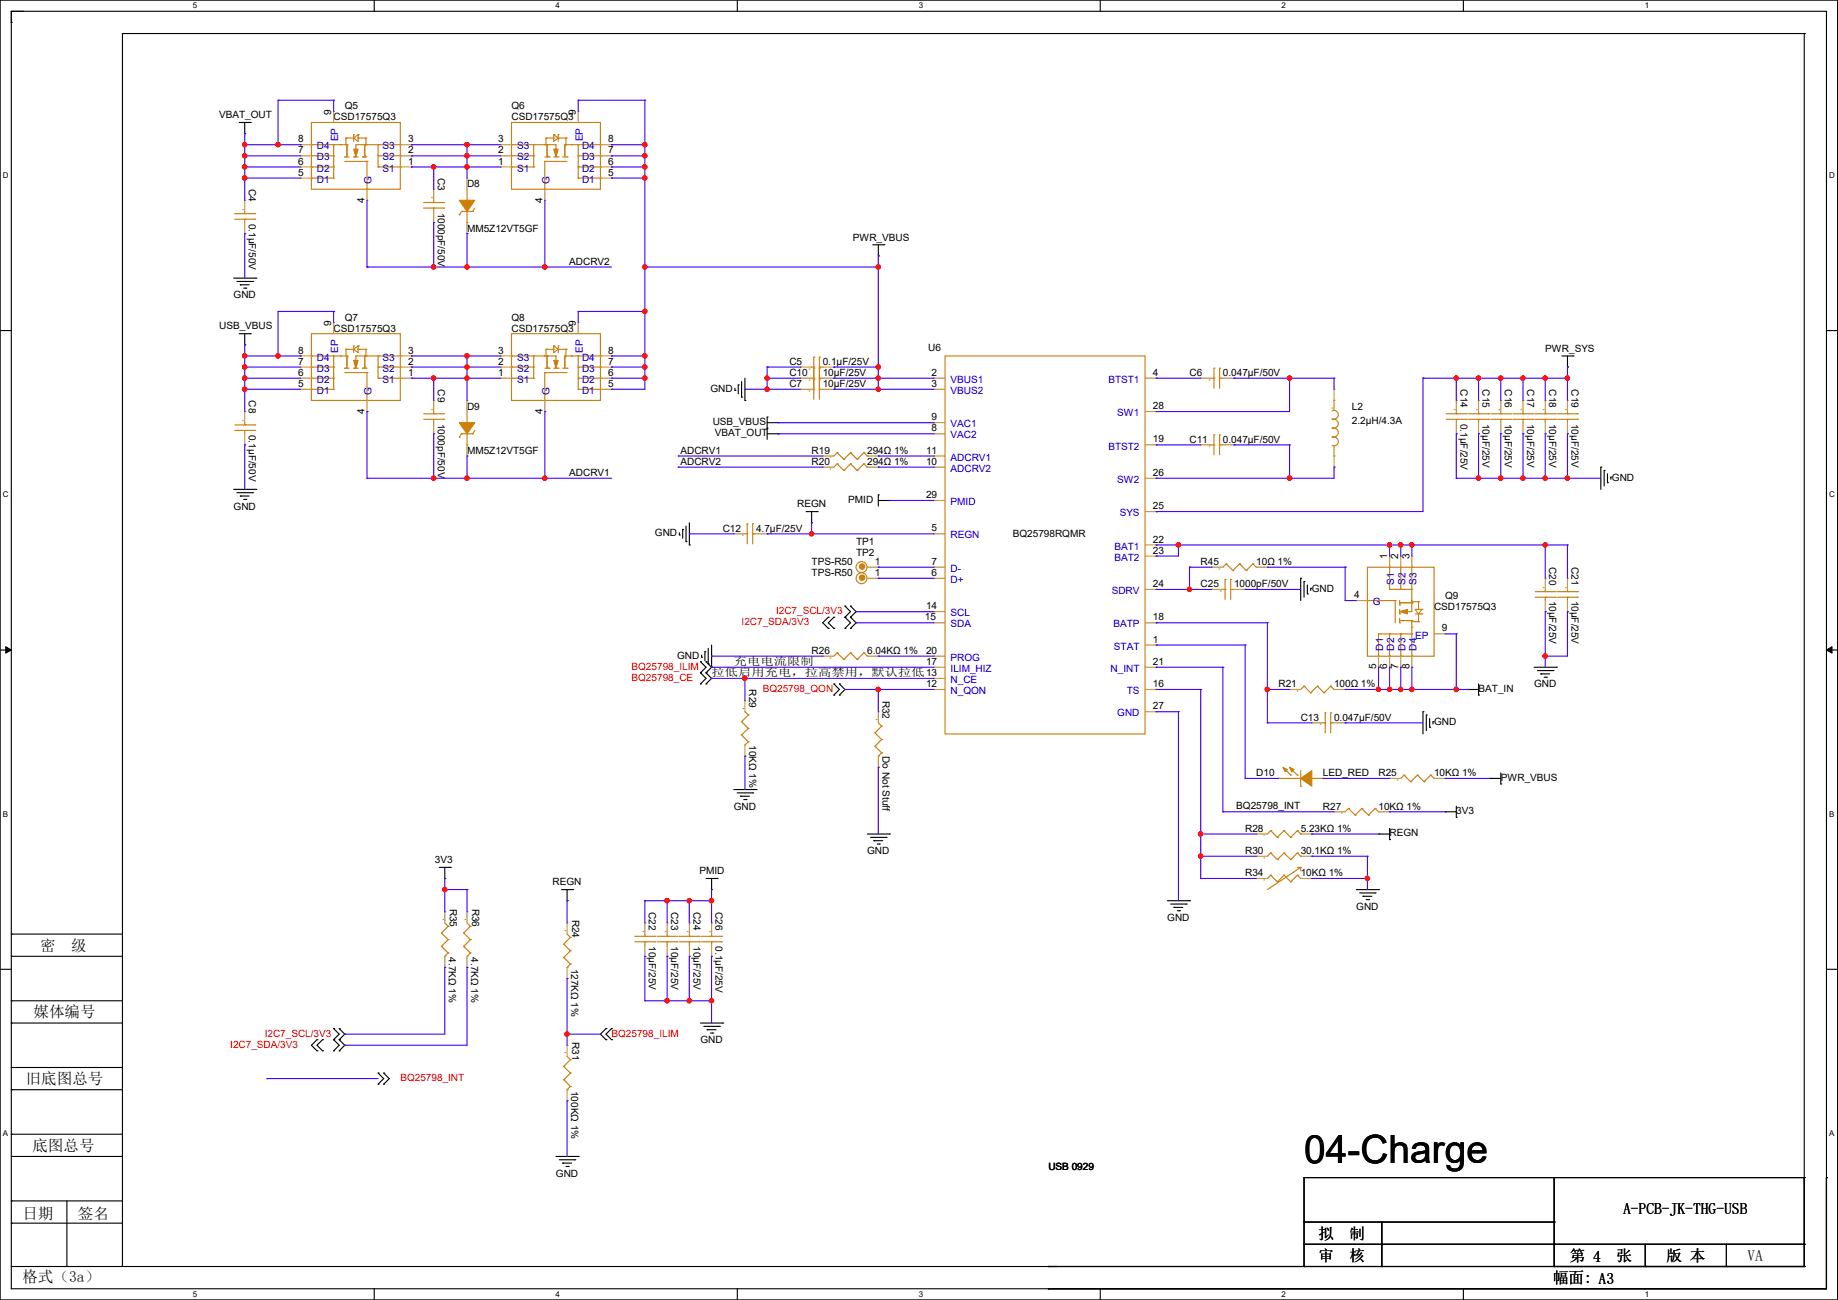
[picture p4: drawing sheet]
<svg xmlns="http://www.w3.org/2000/svg" width="420mm" height="297mm" viewBox="0 0 420 297" stroke-linecap="round" stroke-linejoin="round" font-family="sans-serif">
<defs><g id="words">
<text font-size="8.9" x="298" y="265.6">04-Charge</text>
<g font-size="3.6">
<text x="9.2" y="217.2">密</text>
<text x="16.3" y="217.2">级</text>
<text x="7.7" y="232.5">媒体编号</text>
<text x="5.9" y="247.7">旧底图总号</text>
<text x="7.4" y="262.9">底图总号</text>
<text x="5.1" y="278.4">日期</text>
<text x="17.8" y="278.4">签名</text>
<text x="370.9" y="277.4">A-PCB-JK-THG-USB</text>
<text x="301.3" y="283">拟</text>
<text x="308.4" y="283">制</text>
<text x="5.1" y="292.9">格式（3a）</text>
<text x="301.3" y="288.1">审</text>
<text x="308.4" y="288.1">核</text>
<text x="354.9" y="293.2">幅面: A3</text>
<text x="358.7" y="288.1">第 4</text>
<text x="369.4" y="288.1">张</text>
<text x="380.8" y="288.1">版 本</text>
<text x="399.3" y="288.1">VA</text>
</g>
<g font-size="2.5">
<text x="162.6" y="154.5">拉低启用充电，拉高禁用，默认拉低13</text>
<text x="167.7" y="152">充电电流限制</text>
</g>
<g font-size="2.3">
<text x="50.1" y="27">VBAT_OUT</text>
<text x="75.7" y="26.2" transform="rotate(-90 75.7 26.2)">9</text>
<text x="76.2" y="27.5">CSD17575Q3</text>
<text x="78.8" y="25">Q5</text>
<text x="116.9" y="25">Q6</text>
<text x="116.9" y="27.5">CSD17575Q3</text>
<text x="131.6" y="26.2" transform="rotate(-90 131.6 26.2)">9</text>
<text x="68.1" y="35.1">7</text>
<text x="68.1" y="32.5">8</text>
<text x="93.3" y="35.1">2</text>
<text x="93.3" y="32.5">3</text>
<text x="113.8" y="35.1">2</text>
<text x="113.8" y="32.5">3</text>
<text x="139" y="35.1">7</text>
<text x="139" y="32.5">8</text>
<text x="68.1" y="40.1">5</text>
<text x="68.1" y="37.6">6</text>
<text x="93.3" y="37.6">1</text>
<text x="100" y="40.7" transform="rotate(90 100 40.7)">C3</text>
<text x="113.8" y="37.6">1</text>
<text x="139" y="40.1">5</text>
<text x="139" y="37.6">6</text>
<text x="56.9" y="43.2" transform="rotate(90 56.9 43.2)">C4</text>
<text x="83.3" y="46.3" transform="rotate(-90 83.3 46.3)">4</text>
<text x="106.7" y="42.8">D8</text>
<text x="124" y="46.3" transform="rotate(-90 124 46.3)">4</text>
<text x="56.9" y="51.1" transform="rotate(90 56.9 51.1)">0.1μF/50V</text>
<text x="100" y="48.6" transform="rotate(90 100 48.6)">1000pF/50V</text>
<text x="106.7" y="52.9">MM5Z12VT5GF</text>
<text x="194.9" y="54.9">PWR_VBUS</text>
<text x="130.1" y="60.5">ADCRV2</text>
<text x="53.4" y="68.2">GND</text>
<text x="50.1" y="75.3">USB_VBUS</text>
<text x="75.7" y="74.5" transform="rotate(-90 75.7 74.5)">9</text>
<text x="76.2" y="75.8">CSD17575Q3</text>
<text x="78.8" y="73.2">Q7</text>
<text x="116.9" y="73.2">Q8</text>
<text x="116.9" y="75.8">CSD17575Q3</text>
<text x="131.6" y="74.5" transform="rotate(-90 131.6 74.5)">9</text>
<text x="68.1" y="83.3">7</text>
<text x="68.1" y="80.8">8</text>
<text x="93.3" y="83.3">2</text>
<text x="93.3" y="80.8">3</text>
<text x="113.8" y="83.3">2</text>
<text x="113.8" y="80.8">3</text>
<text x="139" y="83.3">7</text>
<text x="139" y="80.8">8</text>
<text x="180.4" y="83.4">C5</text>
<text x="188" y="83.4">0.1μF/25V</text>
<text x="212.1" y="80.1">U6</text>
<text x="353.1" y="80.3">PWR_SYS</text>
<text x="68.1" y="88.4">5</text>
<text x="68.1" y="85.9">6</text>
<text x="93.3" y="85.9">1</text>
<text x="100" y="88.9" transform="rotate(90 100 88.9)">C9</text>
<text x="113.8" y="85.9">1</text>
<text x="139" y="88.4">5</text>
<text x="139" y="85.9">6</text>
<text x="162.3" y="89.5">GND</text>
<text x="180.4" y="85.9">C10</text>
<text x="180.4" y="88.5">C7</text>
<text x="188" y="85.9">10μF/25V</text>
<text x="188" y="88.5">10μF/25V</text>
<text x="212.9" y="85.9">2</text>
<text x="212.9" y="88.4">3</text>
<text x="263.4" y="85.9">4</text>
<text x="271.8" y="85.9">C6</text>
<text x="279.4" y="85.9">0.047μF/50V</text>
<text x="333.7" y="88.9" transform="rotate(90 333.7 88.9)">C14</text>
<text x="338.8" y="88.9" transform="rotate(90 338.8 88.9)">C15</text>
<text x="343.9" y="88.9" transform="rotate(90 343.9 88.9)">C16</text>
<text x="349" y="88.9" transform="rotate(90 349 88.9)">C17</text>
<text x="354" y="88.9" transform="rotate(90 354 88.9)">C18</text>
<text x="359.1" y="88.9" transform="rotate(90 359.1 88.9)">C19</text>
<text x="56.9" y="91.5" transform="rotate(90 56.9 91.5)">C8</text>
<text x="83.3" y="94.5" transform="rotate(-90 83.3 94.5)">4</text>
<text x="106.7" y="93.6">D9</text>
<text x="124" y="94.5" transform="rotate(-90 124 94.5)">4</text>
<text x="263.4" y="93.5">28</text>
<text x="308.9" y="93.6">L2</text>
<text x="56.9" y="99.4" transform="rotate(90 56.9 99.4)">0.1μF/50V</text>
<text x="100" y="96.8" transform="rotate(90 100 96.8)">1000pF/50V</text>
<text x="162.9" y="97.1">USB_VBUS</text>
<text x="163.4" y="99.7">VBAT_OUT</text>
<text x="212.9" y="96">9</text>
<text x="212.9" y="98.6">8</text>
<text x="263.4" y="101.1">19</text>
<text x="271.8" y="101.2">C11</text>
<text x="279.4" y="101.2">0.047μF/50V</text>
<text x="308.9" y="96.9">2.2μH/4.3A</text>
<text x="333.7" y="96.8" transform="rotate(90 333.7 96.8)">0.1μF/25V</text>
<text x="338.8" y="96.8" transform="rotate(90 338.8 96.8)">10μF/25V</text>
<text x="343.9" y="96.8" transform="rotate(90 343.9 96.8)">10μF/25V</text>
<text x="349" y="96.8" transform="rotate(90 349 96.8)">10μF/25V</text>
<text x="354" y="96.8" transform="rotate(90 354 96.8)">10μF/25V</text>
<text x="359.1" y="96.8" transform="rotate(90 359.1 96.8)">10μF/25V</text>
<text x="106.7" y="103.7">MM5Z12VT5GF</text>
<text x="155.5" y="103.7">ADCRV1</text>
<text x="155.5" y="106.2">ADCRV2</text>
<text x="185.5" y="103.7">R19</text>
<text x="185.5" y="106.3">R20</text>
<text x="198.2" y="103.7">294Ω 1%</text>
<text x="198.2" y="106.3">294Ω 1%</text>
<text x="211.6" y="103.6">11</text>
<text x="211.6" y="106.2">10</text>
<text x="130.1" y="108.8">ADCRV1</text>
<text x="211.6" y="113.8">29</text>
<text x="263.4" y="108.7">26</text>
<text x="368.3" y="109.8">GND</text>
<text x="53.4" y="116.4">GND</text>
<text x="182.2" y="115.9">REGN</text>
<text x="193.8" y="114.9">PMID</text>
<text x="263.4" y="116.3">25</text>
<text x="149.6" y="122.5">GND</text>
<text x="165.1" y="121.5">C12</text>
<text x="172.8" y="121.5">4.7μF/25V</text>
<text x="195.6" y="124.5">TP1</text>
<text x="212.9" y="121.4">5</text>
<text x="231.4" y="122.8">BQ25798RQMR</text>
<text x="263.4" y="124">22</text>
<text x="185.5" y="129.1">TPS-R50</text>
<text x="185.5" y="131.7">TPS-R50</text>
<text x="195.6" y="127.1">TP2</text>
<text x="199.9" y="129">1</text>
<text x="199.9" y="131.6">1</text>
<text x="212.9" y="129">7</text>
<text x="212.9" y="131.6">6</text>
<text x="263.4" y="126.5">23</text>
<text x="274.4" y="129.1">R45</text>
<text x="287.1" y="129.1">10Ω 1%</text>
<text x="317" y="127.8" transform="rotate(-90 317 127.8)">1</text>
<text x="319.5" y="127.8" transform="rotate(-90 319.5 127.8)">2</text>
<text x="322.1" y="127.8" transform="rotate(-90 322.1 127.8)">3</text>
<text x="354" y="129.6" transform="rotate(90 354 129.6)">C20</text>
<text x="359.1" y="129.6" transform="rotate(90 359.1 129.6)">C21</text>
<text x="263.4" y="134.1">24</text>
<text x="274.4" y="134.2">C25</text>
<text x="282" y="134.2">1000pF/50V</text>
<text x="299.8" y="135.2">GND</text>
<text x="309.4" y="136.7">4</text>
<text x="330.2" y="136.7">Q9</text>
<text x="354" y="137.2" transform="rotate(90 354 137.2)">10μF/25V</text>
<text x="359.1" y="137.2" transform="rotate(90 359.1 137.2)">10μF/25V</text>
<text x="211.4" y="141.6">15</text>
<text x="211.6" y="139.2">14</text>
<text x="263.4" y="141.7">18</text>
<text x="327.7" y="139.3">CSD17575Q3</text>
<text x="185.5" y="149.4">R26</text>
<text x="198.2" y="149.4">6.04KΩ 1%</text>
<text x="211.6" y="149.4">20</text>
<text x="263.4" y="146.8">1</text>
<text x="329.5" y="144.3">9</text>
<text x="154.7" y="150.5">GND</text>
<text x="211.6" y="151.9">17</text>
<text x="263.4" y="151.9">21</text>
<text x="314.5" y="153" transform="rotate(-90 314.5 153)">5</text>
<text x="317" y="153" transform="rotate(-90 317 153)">6</text>
<text x="319.5" y="153" transform="rotate(-90 319.5 153)">7</text>
<text x="322.1" y="153" transform="rotate(-90 322.1 153)">8</text>
<text x="171.2" y="157.5" transform="rotate(90 171.2 157.5)">R29</text>
<text x="201.6" y="160.1" transform="rotate(90 201.6 160.1)">R32</text>
<text x="211.6" y="157">12</text>
<text x="263.4" y="157">16</text>
<text x="292.1" y="157.1">R21</text>
<text x="304.8" y="157.1">100Ω 1%</text>
<text x="337.9" y="158.1">BAT_IN</text>
<text x="350.6" y="157.1">GND</text>
<text x="263.4" y="162.1">27</text>
<text x="297.2" y="164.7">C13</text>
<text x="304.8" y="164.7">0.047μF/50V</text>
<text x="327.7" y="165.7">GND</text>
<text x="171.2" y="170.2" transform="rotate(90 171.2 170.2)">10KΩ 1%</text>
<text x="201.6" y="172.8" transform="rotate(90 201.6 172.8)">Do Not Stuff</text>
<text x="287.1" y="177.4">D10</text>
<text x="302.3" y="177.4">LED_RED</text>
<text x="315" y="177.4">R25</text>
<text x="327.7" y="177.4">10KΩ 1%</text>
<text x="342.9" y="178.4">PWR_VBUS</text>
<text x="167.7" y="185">GND</text>
<text x="282.5" y="184.7">BQ25798_INT</text>
<text x="302.3" y="185">R27</text>
<text x="315" y="185">10KΩ 1%</text>
<text x="284.5" y="190.1">R28</text>
<text x="297.2" y="190.1">5.23KΩ 1%</text>
<text x="317.5" y="191.1">REGN</text>
<text x="332.8" y="186">3V3</text>
<text x="99.4" y="197.2">3V3</text>
<text x="198.2" y="195.2">GND</text>
<text x="284.5" y="195.2">R30</text>
<text x="297.2" y="195.2">30.1KΩ 1%</text>
<text x="126.3" y="202.3">REGN</text>
<text x="159.8" y="199.7">PMID</text>
<text x="284.5" y="200.2">R34</text>
<text x="297.2" y="200.2">10KΩ 1%</text>
<text x="102.8" y="207.6" transform="rotate(90 102.8 207.6)">R35</text>
<text x="107.9" y="207.6" transform="rotate(90 107.9 207.6)">R36</text>
<text x="148.3" y="208.3" transform="rotate(90 148.3 208.3)">C22</text>
<text x="153.4" y="208.3" transform="rotate(90 153.4 208.3)">C23</text>
<text x="158.5" y="208.3" transform="rotate(90 158.5 208.3)">C24</text>
<text x="163.5" y="208.3" transform="rotate(90 163.5 208.3)">C26</text>
<text x="309.9" y="207.9">GND</text>
<text x="130.8" y="210.1" transform="rotate(90 130.8 210.1)">R24</text>
<text x="266.7" y="210.4">GND</text>
<text x="102.6" y="218.7" transform="rotate(90 102.6 218.7)">4.7KΩ 1%</text>
<text x="107.7" y="218.7" transform="rotate(90 107.7 218.7)">4.7KΩ 1%</text>
<text x="130.5" y="221.3" transform="rotate(90 130.5 221.3)">127KΩ 1%</text>
<text x="148.3" y="216.2" transform="rotate(90 148.3 216.2)">10μF/25V</text>
<text x="153.4" y="216.2" transform="rotate(90 153.4 216.2)">10μF/25V</text>
<text x="158.5" y="216.2" transform="rotate(90 158.5 216.2)">10μF/25V</text>
<text x="163.5" y="216.2" transform="rotate(90 163.5 216.2)">0.1μF/25V</text>
<text x="130.8" y="238" transform="rotate(90 130.8 238)">R31</text>
<text x="160.1" y="238.3">GND</text>
<text x="130.5" y="249.2" transform="rotate(90 130.5 249.2)">100KΩ 1%</text>
<text x="127" y="268.8">GND</text>
<text x="239.6" y="267.3">USB 0929</text>
</g>
<g font-size="2.3" fill="#00c">
<text x="72.4" y="34.1">D4</text>
<text x="77.3" y="32.3" transform="rotate(-90 77.3 32.3)">EP</text>
<text x="87.4" y="34.1">S3</text>
<text x="118.2" y="34.1">S3</text>
<text x="133" y="34.1">D4</text>
<text x="133.2" y="32.3" transform="rotate(-90 133.2 32.3)">EP</text>
<text x="72.4" y="41.7">D1</text>
<text x="72.4" y="39.2">D2</text>
<text x="72.4" y="36.7">D3</text>
<text x="84.9" y="42" transform="rotate(-90 84.9 42)">G</text>
<text x="87.4" y="39.2">S1</text>
<text x="87.4" y="36.7">S2</text>
<text x="118.2" y="39.2">S1</text>
<text x="118.2" y="36.7">S2</text>
<text x="125.6" y="42" transform="rotate(-90 125.6 42)">G</text>
<text x="133" y="41.7">D1</text>
<text x="133" y="39.2">D2</text>
<text x="133" y="36.7">D3</text>
<text x="72.4" y="82.4">D4</text>
<text x="77.3" y="80.6" transform="rotate(-90 77.3 80.6)">EP</text>
<text x="87.4" y="82.4">S3</text>
<text x="118.2" y="82.4">S3</text>
<text x="133" y="82.4">D4</text>
<text x="133.2" y="80.6" transform="rotate(-90 133.2 80.6)">EP</text>
<text x="72.4" y="87.5">D2</text>
<text x="72.4" y="84.9">D3</text>
<text x="87.4" y="87.5">S1</text>
<text x="87.4" y="84.9">S2</text>
<text x="118.2" y="87.5">S1</text>
<text x="118.2" y="84.9">S2</text>
<text x="133" y="87.5">D2</text>
<text x="133" y="84.9">D3</text>
<text x="217.2" y="87.5">VBUS1</text>
<text x="253.3" y="87.5">BTST1</text>
<text x="72.4" y="90">D1</text>
<text x="84.9" y="90.2" transform="rotate(-90 84.9 90.2)">G</text>
<text x="125.6" y="90.2" transform="rotate(-90 125.6 90.2)">G</text>
<text x="133" y="90">D1</text>
<text x="217.2" y="90">VBUS2</text>
<text x="255.3" y="95.1">SW1</text>
<text x="217.2" y="97.6">VAC1</text>
<text x="217.2" y="100.2">VAC2</text>
<text x="217.2" y="105.2">ADCRV1</text>
<text x="217.2" y="107.8">ADCRV2</text>
<text x="253.3" y="102.7">BTST2</text>
<text x="255.3" y="110.3">SW2</text>
<text x="217.2" y="115.4">PMID</text>
<text x="255.9" y="117.9">SYS</text>
<text x="217.2" y="123">REGN</text>
<text x="254.7" y="125.6">BAT1</text>
<text x="217.2" y="130.6">D-</text>
<text x="254.7" y="128.1">BAT2</text>
<text x="217.2" y="133.2">D+</text>
<text x="254" y="135.7">SDRV</text>
<text x="318.6" y="133.6" transform="rotate(-90 318.6 133.6)">S1</text>
<text x="321.1" y="133.6" transform="rotate(-90 321.1 133.6)">S2</text>
<text x="323.7" y="133.6" transform="rotate(-90 323.7 133.6)">S3</text>
<text x="217.2" y="140.8">SCL</text>
<text x="217.2" y="143.3">SDA</text>
<text x="254.4" y="143.3">BATP</text>
<text x="313.7" y="138.3">G</text>
<text x="254.6" y="148.4">STAT</text>
<text x="316.1" y="148.6" transform="rotate(-90 316.1 148.6)">D1</text>
<text x="318.6" y="148.6" transform="rotate(-90 318.6 148.6)">D2</text>
<text x="321.1" y="148.6" transform="rotate(-90 321.1 148.6)">D3</text>
<text x="323.4" y="145.9">EP</text>
<text x="323.7" y="148.6" transform="rotate(-90 323.7 148.6)">D4</text>
<text x="217.2" y="151">PROG</text>
<text x="217.2" y="153.5">ILIM_HIZ</text>
<text x="253.8" y="153.5">N_INT</text>
<text x="217.2" y="156">N_CE</text>
<text x="217.2" y="158.6">N_QON</text>
<text x="257.5" y="158.6">TS</text>
<text x="255.3" y="163.7">GND</text>
</g>
<g font-size="2.3" fill="#cc8006">
<text x="54.9" y="47.9">.</text>
<text x="98.1" y="45.3">.</text>
<text x="185.1" y="90" transform="rotate(-90 185.1 90)">.</text>
<text x="185.1" y="87.4" transform="rotate(-90 185.1 87.4)">.</text>
<text x="185.1" y="84.9" transform="rotate(-90 185.1 84.9)">.</text>
<text x="276.6" y="87.4" transform="rotate(-90 276.6 87.4)">.</text>
<text x="98.1" y="93.6">.</text>
<text x="304.4" y="92.5" transform="rotate(90 304.4 92.5)">.</text>
<text x="331.8" y="93.6">.</text>
<text x="336.8" y="93.6">.</text>
<text x="341.9" y="93.6">.</text>
<text x="347" y="93.6">.</text>
<text x="352.1" y="93.6">.</text>
<text x="357.2" y="93.6">.</text>
<text x="54.9" y="96.1">.</text>
<text x="189.9" y="107.7" transform="rotate(-90 189.9 107.7)">.</text>
<text x="189.9" y="105.2" transform="rotate(-90 189.9 105.2)">.</text>
<text x="276.6" y="102.7" transform="rotate(-90 276.6 102.7)">.</text>
<text x="169.9" y="123" transform="rotate(-90 169.9 123)">.</text>
<text x="278.8" y="130.6" transform="rotate(-90 278.8 130.6)">.</text>
<text x="279.1" y="135.7" transform="rotate(-90 279.1 135.7)">.</text>
<text x="352.1" y="134.2">.</text>
<text x="357.2" y="134.2">.</text>
<text x="189.9" y="150.9" transform="rotate(-90 189.9 150.9)">.</text>
<text x="169.2" y="161.9">.</text>
<text x="296.6" y="158.5" transform="rotate(-90 296.6 158.5)">.</text>
<text x="199.7" y="164.5">.</text>
<text x="302" y="166.2" transform="rotate(-90 302 166.2)">.</text>
<text x="319.5" y="178.9" transform="rotate(-90 319.5 178.9)">.</text>
<text x="289" y="191.6" transform="rotate(-90 289 191.6)">.</text>
<text x="306.8" y="186.5" transform="rotate(-90 306.8 186.5)">.</text>
<text x="289" y="196.6" transform="rotate(-90 289 196.6)">.</text>
<text x="289" y="201.7" transform="rotate(-90 289 201.7)">.</text>
<text x="100.6" y="210.2">.</text>
<text x="105.7" y="210.2">.</text>
<text x="128.6" y="212.7">.</text>
<text x="146.3" y="213">.</text>
<text x="151.4" y="213">.</text>
<text x="156.5" y="213">.</text>
<text x="161.6" y="213">.</text>
<text x="128.6" y="240.7">.</text>
</g>
<g font-size="2.3" fill="#f00">
<text x="169.5" y="142.8">I2C7_SDA/3V3</text>
<text x="177.3" y="140.3">I2C7_SCL/3V3</text>
<text x="144.3" y="153">BQ25798_ILIM</text>
<text x="144.3" y="155.5">BQ25798_CE</text>
<text x="174.3" y="158.1">BQ25798_QON</text>
<text x="52.6" y="239.4">I2C7_SDA/3V3</text>
<text x="60.5" y="236.8">I2C7_SCL/3V3</text>
<text x="139.7" y="236.8">BQ25798_ILIM</text>
<text x="91.5" y="247">BQ25798_INT</text>
</g>
<g font-size="1.8">
<text x="44" y="1.9">5</text>
<text x="127" y="1.9">4</text>
<text x="209.9" y="1.9">3</text>
<text x="292.9" y="1.9">2</text>
<text x="375.8" y="1.9">1</text>
<text x=".7" y="40.6">D</text>
<text x="418" y="40.6">D</text>
<text x=".7" y="113.6">C</text>
<text x="418" y="113.6">C</text>
<text x=".7" y="186.6">B</text>
<text x="418" y="186.6">B</text>
<text x=".7" y="259.5">A</text>
<text x="418" y="259.5">A</text>
<text x="44" y="296.3">5</text>
<text x="127" y="296.3">4</text>
<text x="209.9" y="296.3">3</text>
<text x="292.9" y="296.3">2</text>
<text x="375.8" y="296.3">1</text>
</g>
</g></defs>
<g fill="none" stroke="#000" stroke-width=".25">
<path d="M0 0h419.9v297h-419.9zM2.6 5.1h.1M2.6 2.6h414.8v291.8h-414.8zM5.1 2.6h.1M28 7.7h.1M28 7.7h384.3M28 7.7v281.6M85.5 0v2.6M168.5 0v2.6M251.4 0v2.6M334.4 0v2.6M412.3 7.7h.1"/>
<path d="M412.3 7.7v281.6M54.7 28h2.5M55.9 30.5h.1M55.9 28v2.5M57.2 28h.1M199.4 55.9h2.6M200.7 58.5h.1M200.7 55.9v2.6M202 55.9h.1M0 75.5h2.6M53.4 63.5h5.1M54.1 64.3h3.6"/>
<path d="M54.7 76.2h2.5M54.9 65.1h.1M54.9 65.1h2M55.7 65.8h.5M55.9 78.8h.1M55.9 76.2v2.6M56.2 65.8h.1M57.2 76.2h.1M57.7 64.3h.1M58.5 63.5h.1M417.4 75.5h2.5M167.9 89.2h.1"/>
<path d="M167.9 88.7v.5M168.7 87.9h.1M168.7 87.9v2.1M169.5 90.7h.1M169.5 87.2v3.5M170.2 91.5h.1M170.2 86.4v5.1M175.3 95.3h.1M175.3 97.8h.1M175.3 96.6h2.5M175.3 95.3v5.1M175.3 99.1h2.5"/>
<path d="M177.8 96.6h.1M177.8 99.1h.1M356.9 81.3h2.6M358.2 83.9h.1M358.2 81.3v2.6M359.5 81.3h.1M53.4 111.8h5.1M54.1 112.6h3.6M54.9 113.3h.1M54.9 113.3h2M55.7 114.1h.5M56.2 114.1h.1"/>
<path d="M57.7 112.6h.1M58.5 111.8h.1M157.5 119.4v5.1M184.2 116.9h2.5M185.5 119.4h.1M185.5 116.9v2.5M186.7 116.9h.1M200.7 113.1h.1M200.7 113.1v2.5M200.7 114.3h2.5M203.2 114.3h.1M365.8 106.7h.1"/>
<path d="M365.8 106.7v5.1M366.6 107.5h.1M366.6 107.5v3.5M367.3 110.3h.1M367.3 108.2v2.1M368.1 109h.1M368.1 109v.5M155.2 122.2h.1M155.2 121.7v.5M156 120.9h.1M156 120.9v2.1M156.8 123.7h.1"/>
<path d="M156.8 120.2v3.5M157.5 124.5h.1M193.1 138.5h.1M193.1 138.5l1.3 1.2-1.3 1.3M194.4 138.5h.1M194.4 138.5l1.2 1.2-1.2 1.3M297.2 132.1h.1M297.2 132.1v5.1M298 132.9h.1M298 132.9v3.5M298.7 135.7h.1M298.7 133.6v2.1"/>
<path d="M299.5 134.4h.1M299.5 134.4v.5M0 148.5h2.6M160.1 151.2h.1M160.1 153.7h.1M160.1 156.3h.1M160.1 151.2l1.2 1.2-1.2 1.3M160.1 153.7l1.2 1.3-1.2 1.3M160.3 150.2h.1M160.3 149.6v.6M161.1 148.9h.1M161.1 148.9v2"/>
<path d="M161.3 153.7h.1M161.3 151.2h.1M161.3 156.3h.1M161.3 151.2l1.3 1.2M161.3 153.7l1.3 1.3-1.3 1.3M161.8 151.7h.1M161.8 148.1v3.6M162.6 152.4h.1M162.6 147.4v5M162.6 152.4l-1.3 1.3M189.3 141h.1M189.3 143.6h.1"/>
<path d="M189.3 141l-1.3 1.3 1.3 1.3M190.5 141h.1M190.5 143.6h.1M190.5 156.3h.1M190.5 158.8h.1M190.5 141l-1.2 1.3 1.2 1.3M190.5 156.3l1.3 1.2-1.3 1.3M191.8 158.8h.1M191.8 156.3h.1M191.8 156.3l1.3 1.2-1.3 1.3M193.1 141h.1M193.1 143.6h.1"/>
<path d="M193.1 141l1.3 1.3-1.3 1.3M194.4 141h.1M194.4 143.6h.1M194.4 141l1.2 1.3-1.2 1.3M335.3 157.5h.1M335.3 157.5h2.6M337.9 158.8h.1M337.9 156.3v2.5M350.6 152.4h5M351.3 153.2h3.6M352.1 154h.1M352.1 154h2"/>
<path d="M352.8 154.7h.6M353.4 154.7h.1M354.9 153.2h.1M355.6 152.4h.1M417.4 148.5h2.5M325.2 162.6h.1M325.2 162.6v5.1M325.9 163.4h.1M325.9 163.4v3.5M326.7 166.2h.1M326.7 164.1v2.1M327.4 164.9h.1"/>
<path d="M327.4 164.9v.5M340.4 177.8h.1M340.4 177.8h2.5M342.9 179.1h.1M342.9 176.6v2.5M100.4 198.2h2.5M101.6 198.2v2.5M102.9 198.2h.1M167.7 180.4h5.1M168.4 181.1h3.6M169.2 181.9h.1M169.2 181.9h2"/>
<path d="M170 182.7h.5M170.5 182.7h.1M172 181.1h.1M172.8 180.4h.1M198.2 190.5h5M198.9 191.3h3.6M199.7 192.1h.1M199.7 192.1h2M200.4 192.8h.6M201 192.8h.1M202.5 191.3h.1M203.2 190.5h.1"/>
<path d="M315 190.5h.1M315 190.5h2.5M317.5 191.8h.1M317.5 189.3v2.5M330.2 185.5h.1M330.2 185.5h2.6M332.8 186.7h.1M332.8 184.2v2.5M2.6 218.5h.1M2.6 213.4h.1M2.6 218.5h25.4M2.6 213.4h25.4"/>
<path d="M101.6 200.7h.1M128.3 203.2h2.6M129.6 205.8h.1M129.6 203.2v2.6M130.9 203.2h.1M161.3 200.7h2.6M162.6 203.2h.1M162.6 200.7v2.5M163.9 200.7h.1M266.7 205.8h5.1M267.5 206.5h3.6M268.3 207.3h.1"/>
<path d="M268.3 207.3h2M269 208.1h.5M269.5 208.1h.1M271.1 206.5h.1M271.8 205.8h.1M309.9 203.2h5.1M310.7 204h3.5M311.4 204.8h.1M311.4 204.8h2.1M312.2 205.5h.5M312.7 205.5h.1M314.2 204h.1"/>
<path d="M315 203.2h.1M0 221.4h2.6M2.6 233.7h.1M2.6 228.6h.1M2.6 233.7h25.4M2.6 228.6h25.4M72.4 237.5h.1M72.4 237.5l-1.2 1.3 1.2 1.3M73.7 237.5h.1M73.7 237.5l-1.3 1.3 1.3 1.3M76.2 235h.1M76.2 237.5h.1"/>
<path d="M76.2 237.5l1.3 1.3-1.3 1.3M76.2 235l1.3 1.3-1.3 1.2M77.5 237.5h.1M77.5 235h.1M77.5 237.5l1.3 1.3-1.3 1.3M77.5 235l1.3 1.3-1.3 1.2M138.5 235h.1M138.5 237.5h.1M138.5 235l-1.3 1.3 1.3 1.2M139.7 237.5h.1M139.7 235h.1M139.7 235l-1.2 1.3 1.2 1.2"/>
<path d="M160.1 233.7h5M160.8 234.5h3.6M161.6 235.2h.1M161.6 235.2h2M162.3 236h.6M162.9 236h.1M164.4 234.5h.1M165.1 233.7h.1M417.4 221.4h2.5M2.6 259.1h.1M2.6 249h.1M2.6 243.9h.1"/>
<path d="M2.6 259.1h25.4M2.6 249h25.4M2.6 243.9h25.4M72.4 240.1h.1M73.7 240.1h.1M76.2 240.1h.1M77.5 240.1h.1M86.4 247.7h.1M86.4 245.2h.1M86.4 245.2l1.3 1.2-1.3 1.3M87.7 247.7h.1M87.7 245.2h.1"/>
<path d="M87.7 245.2l1.2 1.2-1.2 1.3M2.6 279.4h.1M2.6 274.4h.1M2.6 264.2h.1M2.6 279.4h25.4M2.6 274.4h25.4M2.6 264.2h25.4M15.3 274.4v14.9M127 264.2h5.1M127.8 265h3.6M128.6 265.7h.1M128.6 265.7h2"/>
<path d="M129.3 266.5h.5M129.8 266.5h.1M131.4 265h.1M132.1 264.2h.1M298 279.2h57.1M315.8 279.2v10.1M355.1 279.2h.1M355.1 269v20.3M412.3 269h.1M412.3 269h-114.3v20.3M417.4 269h.1M2.6 289.3h.1"/>
<path d="M2.6 289.3h409.7M15.3 289.3h.1M85.5 294.4v2.6M168.5 294.4v2.6M239.6 294.4h.1M239.6 289.3h.1M251.4 294.4v2.6M298 289.3h.1M298 284.3h114.3M315.8 289.3h.1M334.4 294.4v2.6M355.1 289.3h.1"/>
<path d="M355.1 284.3h.1M376 289.3h.1M376 284.3v5M394.5 289.3h.1M394.5 284.3v5M412.3 289.3h.1M412.3 284.3h.1"/>
</g>
<path d="M1.3 147.7l1.3 .8-1.3 .7zM417.4 148.5l1.2-.8v1.5z" fill="#000"/>
<path d="M1.3 147.7l1.3 .8-1.3 .7zM417.4 148.5l1.2-.8v1.5z" fill="none" stroke="#000" stroke-width=".23"/>
<g fill="none" stroke="#cc8006" stroke-width=".25">
<path d="M71.2 76.2h20.3v15.3h-20.3zM79 79.8h.1M79 79.8v1.5M79 79.8h1.8M80.8 79h.1M80.8 79.8h.1M80.8 79v1.6M81.8 79h.1M81.8 79.8h.1M81.8 79v1.6l-1-.8M81.8 79l-1 .8M81.8 79.8h1.8"/>
<path d="M83.6 79.8h.1M83.6 79.8v1.5M53.6 98.3h4.6M53.6 97.1h4.6M55.9 97.1h.1M55.9 98.3h.1M55.9 96.6v.5M55.9 98.3v.8M58.2 98.3h.1M58.2 97.1h.1M71.2 81.3h.1M71.2 83.9h.1"/>
<path d="M71.2 86.4h.1M71.2 88.9h.1M71.2 81.3h8.1M71.2 83.9h5M71.2 86.4h5M71.2 88.9h5M76.2 81.3h.1M76.2 83.9h.1M76.2 86.4h.1M76.2 88.9h.1M76.2 81.3v7.6M77.8 81.3h.1"/>
<path d="M78.8 84.1h.1M78.8 84.1h1M78.8 85.1h5.1M79.3 81.6h.1M79.3 81.3h.1M79.3 81.3v2.8M80.8 84.1h.1M80.8 84.1h1M81.3 82.8h.1M82.8 84.1h.1M82.8 84.1h1.1M83.4 81.3h.1"/>
<path d="M83.4 83.9h.1M83.4 84.1h.1M83.4 81.3v2.8M83.9 85.1h.1M83.9 91.5h.1M83.9 85.1v6.4M86.4 81.3h.1M86.4 83.9h.1M86.4 86.4h.1M86.4 81.3v5.1M86.4 83.9h5.1M86.4 86.4h5.1"/>
<path d="M91.5 81.3h.1M91.5 83.9h.1M91.5 86.4h.1M91.5 81.3h-10.2v1.5M355.9 136.4h4.6M355.9 135.2h4.6M358.2 135.2h.1M358.2 136.4h.1M358.2 134.7v.5M358.2 136.4v.8M360.5 136.4h.1M360.5 135.2h.1"/>
<path d="M191.3 149.1h.1M191.3 149.1l-.8 .8M191.3 149.1l1.5 1.6M192.8 150.7h.1M194.4 149.1h.1M194.4 149.1l-1.6 1.6M194.4 149.1l1.5 1.6M195.9 150.7h.1M197.4 149.1h.1M197.4 149.1l-1.5 1.6M197.4 149.1l.8 .8M198.2 149.9h.1"/>
</g>
<path d="M55.9 94h.1M55.9 94v2.6M55.9 99.1v2.5M55.9 101.6h.1M358.2 132.1h.1M358.2 139.7h.1M358.2 132.1v2.6M358.2 137.2v2.5M188 149.9h.1M188 149.9h2.5M198.2 149.9h2.5M200.7 149.9h.1" fill="none" stroke="#a84" stroke-width=".25"/>
<path d="M80.8 82.3h1l-.5 1.8z" fill="#cc8006"/>
<g fill="none" stroke="#cc8006" stroke-width=".25">
<path d="M80.8 82.3h1l-.5 1.8zM185.5 86.4h.5M186 86.4h.1M186 84.1h.1M186 84.1v4.6M187.2 84.1h.1M187.2 86.4h.1M187.2 86.4h.8M187.2 84.1v4.6M276.9 86.4h.5M277.4 86.4h.1M277.4 84.1h.1"/>
<path d="M277.4 99.4h.1M277.4 84.1v4.6M277.4 99.4v4.5M278.7 84.1h.1M278.7 86.4h.1M278.7 99.4h.1M278.7 86.4h.7M278.7 84.1v4.6M278.7 99.4v4.5M304.4 93.9a.99 .99 0 0 1 1.4 .9 .99 .99 0 0 1-1.4 .9M304.4 95.9a.99 .99 0 0 1 1.4 .9 .99 .99 0 0 1-1.4 .9M304.4 97.9a.99 .99 0 0 1 1.4 .9 .99 .99 0 0 1-1.4 .9"/>
<path d="M304.4 100a.99 .99 0 0 1 1.4 .9 .99 .99 0 0 1-1.4 .9M304.8 91.5h.1M304.8 91.5v2.3M276.9 101.6h.5M277.4 101.6h.1M278.7 101.6h.1M278.7 101.6h.7M304.8 104.2h.1M304.8 101.9v2.3M312.5 129.6h15.2v20.3h-15.2zM312.5 137.2h.1M312.5 137.2h6.3"/>
<path d="M317.5 134.7h.1M317.5 129.6h.1M317.5 134.7h5.1M317.5 129.6v5.1M318.8 137.2h.1M318.8 137.2v5.1M319.8 137.7h.1M319.8 138.2h.1M319.8 137.7h2.8M319.8 137.2v1M319.8 139.2v1.1M320.1 137.7h.1"/>
<path d="M320.1 134.7h.1M320.1 129.6h.1M320.1 129.6v5.1M321.1 139.7h.1M322.6 137.7h.1M322.6 134.7h.1M322.6 129.6h.1M322.6 129.6v10.1h-1.5M322.6 137.5h1.5M324.1 137.5h.1M324.1 139.2h.1M324.1 137.5v1.7"/>
<path d="M324.9 139.2h.1M324.9 139.2h-1.5l.7 1.1M324.9 139.2l-.8 1.1M315 144.8h.1M315 149.9h.1M315 144.8h7.6M315 144.8v5.1M317.5 144.8h.1M317.5 149.9h.1M317.5 144.8v5.1M319.8 142.3h.1M319.8 140.3h.1"/>
<path d="M319.8 141.8h2.8M319.8 141.3v1M320.1 144.8h.1M320.1 149.9h.1M320.1 144.8v5.1M322.4 141.8h.1M322.6 141.8h.1M322.6 143.3h.1M322.6 144.8h.1M322.6 149.9h.1M322.6 141.8v8.1M322.6 142h1.5"/>
<path d="M323.4 140.3h1.5M324.1 142h.1M324.1 140.3h.1M324.1 140.3v1.7M324.9 140.3h.1M169.5 164.9h.1M169.5 167.9h.1M169.5 164.9l1.5 1.5M169.5 167.9l1.5 1.6M170.2 170.2h.1M170.2 162.6l.8 .8M171 163.4h.1"/>
<path d="M171 166.4h.1M171 169.5h.1M171 163.4l-1.5 1.5M171 166.4l-1.5 1.5M171 169.5l-.8 .7M308.1 184.7h.1M308.1 184.7l-.7 .8M308.1 184.7l1.6 1.5M309.7 186.2h.1M311.2 184.7h.1M311.2 184.7l-1.5 1.5M311.2 184.7l1.5 1.5"/>
<path d="M312.7 186.2h.1M314.2 184.7h.1M314.2 184.7l-1.5 1.5M314.2 184.7l.8 .8M315 185.5h.1M100.9 213.1h.1M100.9 216.2h.1M100.9 213.1l1.5 1.6M100.9 216.2l1.5 1.5M101.6 218.5h.1M101.6 210.9l.8 .7M102.4 211.6h.1"/>
<path d="M102.4 214.7h.1M102.4 217.7h.1M102.4 211.6l-1.5 1.5M102.4 214.7l-1.5 1.5M102.4 217.7l-.8 .8M128.8 243.6h.1M128.8 246.7h.1M128.8 243.6l1.5 1.6M128.8 246.7l1.5 1.5M129.6 249h.1M129.6 241.3l.7 .8M130.3 242.1h.1"/>
<path d="M130.3 245.2h.1M130.3 248.2h.1M130.3 242.1l-1.5 1.5M130.3 245.2l-1.5 1.5M130.3 248.2l-.7 .8"/>
</g>
<g fill="none" stroke="#a84" stroke-width=".25">
<path d="M76.2 73.7h.1M76.2 73.7v2.5M68.6 88.9h.1M68.6 86.4h.1M68.6 83.9h.1M68.6 81.3h.1M68.6 86.4h2.6M68.6 83.9h2.6M68.6 81.3h2.6M68.6 88.9h2.6M83.9 94h.1M83.9 91.5v2.5"/>
<path d="M91.5 86.4h2.5M91.5 83.9h2.5M91.5 81.3h2.5M94 86.4h.1M94 83.9h.1M94 81.3h.1M182.9 86.4h.1M182.9 86.4h2.6M188 86.4h2.5M190.5 86.4h.1M274.4 86.4h.1M274.4 86.4h2.5"/>
<path d="M279.4 86.4h2.6M282 86.4h.1M304.8 88.9h.1M304.8 88.9v2.6M274.4 101.6h.1M274.4 101.6h2.5M279.4 101.6h2.6M282 101.6h.1M304.8 106.7h.1M304.8 104.2v2.5M170.2 160.1h.1M170.2 172.8h.1"/>
<path d="M170.2 160.1v2.5M170.2 170.2v2.6M304.8 185.5h.1M304.8 185.5h2.6M315 185.5h2.5M317.5 185.5h.1M101.6 208.3h.1M101.6 208.3v2.6M101.6 218.5v2.5M101.6 221h.1M129.6 238.8h.1M129.6 238.8v2.5"/>
<path d="M129.6 251.5h.1M129.6 249v2.5"/>
</g>
<path d="M319.8 139.7l1.8-.5v1.1z" fill="#cc8006"/>
<g fill="none" stroke="#cc8006" stroke-width=".25">
<path d="M116.9 28h20.3v15.2h-20.3zM116.9 33.1h.1M116.9 35.6h.1M116.9 38.1h.1M116.9 33.1h10.1v1.5M116.9 35.6h5.1M116.9 38.1h5.1M122 33.1h.1M122 35.6h.1M122 38.1h.1M122 33.1v5M124.5 36.9h.1"/>
<path d="M124.5 35.9h1M124.5 36.9h5.1M124.5 36.9v6.3M124.8 31.5h.1M124.8 31.5v1.6M124.8 31.5h1.7M125 33.1h.1M125 35.6h.1M125 35.9h.1M125 33.1v2.8M125.5 35.9h.1M126.5 30.8h.1"/>
<path d="M126.5 31.5h.1M126.5 35.9h1.1M126.5 30.8v1.5l1.1-.8M126.5 30.8l1.1 .7M127 34.6h.1M127.6 35.9h.1M127.6 30.8h.1M127.6 31.5h.1M127.6 30.8v1.5M127.6 31.5h1.7M128.6 35.9h1M129.1 33.3h.1"/>
<path d="M129.1 33.1h.1M129.1 33.1h8.1M129.1 33.1v2.8M129.3 31.5h.1M129.3 31.5v1.6M129.6 35.9h.1M130.6 33.1h.1M132.1 33.1h.1M132.1 35.6h.1M132.1 38.1h.1M132.1 35.6h5.1M132.1 38.1h5.1"/>
<path d="M132.1 33.1v7.6M137.2 33.1h.1M137.2 35.6h.1M137.2 38.1h.1M124.5 43.2h.1M132.1 40.7h.1M132.1 40.7h5.1M137.2 40.7h.1M170.7 119.7h.1M170.7 119.7v4.5M172 119.7h.1M172 119.7v4.5"/>
<path d="M170.2 122h.5M170.7 122h.1M172 122h.1M172 122h.8M319.8 139.7l1.8-.5v1.1zM302.3 165.1h.5M302.8 165.1h.1M302.8 162.9h.1M302.8 162.9v4.5M304.1 162.9h.1M304.1 165.1h.1M304.1 165.1h.7"/>
<path d="M304.1 162.9v4.5M106 213.1h.1M106 216.2h.1M106 213.1l1.5 1.6M106 216.2l1.5 1.5M106.7 218.5h.1M106.7 210.9l.8 .7M107.5 211.6h.1M107.5 214.7h.1M107.5 217.7h.1M107.5 211.6l-1.5 1.5M107.5 214.7l-1.5 1.5"/>
<path d="M107.5 217.7l-.8 .8"/>
</g>
<g fill="none" stroke="#a84" stroke-width=".25">
<path d="M167.7 122h.1M167.7 122h2.5M172.8 122h2.5M175.3 122h.1M309.9 137.2h.1M309.9 137.2h2.6M317.5 127h.1M317.5 127v2.6M320.1 127h.1M320.1 127v2.6M322.6 127h.1M322.6 127v2.6"/>
<path d="M315 152.4h.1M315 149.9v2.5M317.5 152.4h.1M317.5 149.9v2.5M320.1 152.4h.1M320.1 149.9v2.5M322.6 152.4h.1M322.6 149.9v2.5M327.7 144.8h2.5M330.2 144.8h.1M299.8 165.1h.1M299.8 165.1h2.5"/>
<path d="M304.8 165.1h2.6M307.4 165.1h.1M106.7 208.3h.1M106.7 208.3v2.6M106.7 218.5v2.5M106.7 221h.1"/>
</g>
<path d="M126.5 34.1h1.1l-.6 1.8z" fill="#cc8006"/>
<g fill="none" stroke="#cc8006" stroke-width=".25">
<path d="M71.2 28h20.3v15.2h-20.3zM71.2 33.1h.1M71.2 35.6h.1M71.2 38.1h.1M71.2 33.1h8.1M71.2 35.6h5M71.2 38.1h5M76.2 33.1h.1M76.2 35.6h.1M76.2 38.1h.1M76.2 33.1v7.6M77.8 33.1h.1"/>
<path d="M78.8 35.9h.1M78.8 35.9h1M78.8 36.9h5.1M79 31.5h.1M79 31.5v1.6M79 31.5h1.8M79.3 33.3h.1M79.3 33.1h.1M79.3 33.1v2.8M80.8 35.9h.1M80.8 30.8h.1M80.8 31.5h.1"/>
<path d="M80.8 35.9h1M80.8 30.8v1.5M81.3 34.6h.1M81.8 30.8h.1M81.8 31.5h.1M81.8 30.8v1.5l-1-.8M81.8 30.8l-1 .7M81.8 31.5h1.8M82.8 35.9h.1M82.8 35.9h1.1M83.4 33.1h.1M83.4 35.6h.1"/>
<path d="M83.4 35.9h.1M83.4 33.1v2.8M83.6 31.5h.1M83.6 31.5v1.6M83.9 36.9h.1M83.9 36.9v6.3M86.4 33.1h.1M86.4 35.6h.1M86.4 38.1h.1M86.4 33.1v5M86.4 35.6h5.1M86.4 38.1h5.1"/>
<path d="M91.5 33.1h.1M91.5 35.6h.1M91.5 38.1h.1M91.5 33.1h-10.2v1.5M126.5 34.1h1.1l-.6 1.8zM71.2 40.7h.1M71.2 40.7h5M76.2 40.7h.1M83.9 43.2h.1M96.8 95.8h4.6M96.8 94.5h4.6M99.1 94.5h.1"/>
<path d="M99.1 95.8h.1M99.1 94v.5M99.1 95.8v.8M101.4 95.8h.1M101.4 94.5h.1M290.4 189.8h.1M290.4 189.8l-.8 .7M290.4 189.8l1.5 1.5M291.9 191.3h.1M293.4 189.8h.1M293.4 189.8l-1.5 1.5M293.4 189.8l1.5 1.5"/>
<path d="M294.9 191.3h.1M296.5 189.8h.1M296.5 189.8l-1.6 1.5M296.5 189.8l.7 .7M297.2 190.5h.1M128.8 215.7h.1M128.8 218.7h.1M128.8 215.7l1.5 1.5M128.8 218.7l1.5 1.6M129.6 213.4l.7 .8M130.3 214.2h.1M130.3 217.2h.1"/>
<path d="M130.3 214.2l-1.5 1.5M130.3 217.2l-1.5 1.5M129.6 221h.1M130.3 220.3h.1M130.3 220.3l-.7 .7"/>
</g>
<g fill="none" stroke="#a84" stroke-width=".25">
<path d="M114.3 38.1h.1M114.3 35.6h.1M114.3 33.1h.1M114.3 38.1h2.6M114.3 35.6h2.6M114.3 33.1h2.6M132.1 25.4h.1M132.1 25.4v2.6M137.2 38.1h2.5M137.2 35.6h2.5M137.2 33.1h2.5M139.7 38.1h.1"/>
<path d="M139.7 35.6h.1M139.7 33.1h.1M124.5 45.8h.1M124.5 43.2v2.6M137.2 40.7h2.5M139.7 40.7h.1M99.1 91.5h.1M99.1 99.1h.1M99.1 91.5v2.5M99.1 96.6v2.5M287.1 190.5h.1M287.1 190.5h2.5"/>
<path d="M297.2 190.5h2.6M299.8 190.5h.1M129.6 210.9h.1M129.6 210.9v2.5M129.6 223.6h.1M129.6 221v2.6"/>
</g>
<path d="M80.8 34.1h1l-.5 1.8z" fill="#cc8006"/>
<path d="M80.8 34.1h1l-.5 1.8zM104.9 99.9h.1M105.5 99.1h.1M105.5 99.1h2.5M105.5 99.1l-.6 .8M106.7 96.6h.1M106.7 94v2.6M106.7 99.1v2.5M108 99.1h.1M108.5 98.3l-.5 .8M106.7 101.6h.1" fill="none" stroke="#cc8006" stroke-width=".25"/>
<g fill="none" stroke="#a84" stroke-width=".25">
<path d="M68.6 38.1h.1M68.6 35.6h.1M68.6 33.1h.1M68.6 38.1h2.6M68.6 35.6h2.6M68.6 33.1h2.6M76.2 25.4h.1M76.2 25.4v2.6M91.5 38.1h2.5M91.5 35.6h2.5M91.5 33.1h2.5M94 38.1h.1"/>
<path d="M94 35.6h.1M94 33.1h.1M68.6 40.7h.1M68.6 40.7h2.6M83.9 45.8h.1M83.9 43.2v2.6"/>
</g>
<path d="M104.9 96.6h3.6l-1.8 2.5z" fill-rule="evenodd" fill="#cc8006"/>
<g fill="none" stroke="#cc8006" stroke-width=".25">
<path d="M104.9 49.1h.1M105.5 48.3h.1M105.5 48.3h2.5M105.5 48.3l-.6 .8M106.7 45.8h.1M106.7 50.8h.1M106.7 43.2v2.6M106.7 48.3v2.5M108 48.3h.1M108.5 47.5l-.5 .8M104.9 96.6h3.6l-1.8 2.5zM185.5 83.9h.5"/>
<path d="M185.5 88.9h.5M186 83.9h.1M186 81.6h.1M186 88.9h.1M186 86.7h.1M186 81.6v4.5M186 86.7v4.5M187.2 81.6h.1M187.2 83.9h.1M187.2 86.7h.1M187.2 88.9h.1M187.2 83.9h.8"/>
<path d="M187.2 81.6v4.5M187.2 86.7v4.5M187.2 88.9h.8M330.5 95.8h4.6M330.5 94.5h4.6M332.8 94.5h.1M332.8 95.8h.1M332.8 94v.5M332.8 95.8v.8M335.1 95.8h.1M335.1 94.5h.1M335.6 95.8h4.5"/>
<path d="M335.6 94.5h4.5M337.9 94.5h.1M337.9 95.8h.1M337.9 94v.5M337.9 95.8v.8M340.1 95.8h.1M340.1 94.5h.1M191.3 103.4h.1M191.3 106h.1M191.3 103.4l-.8 .8M191.3 103.4l1.5 1.5M191.3 106l-.8 .7"/>
<path d="M191.3 106l1.5 1.5M192.8 104.9h.1M192.8 107.5h.1M194.4 103.4h.1M194.4 106h.1M194.4 103.4l-1.6 1.5M194.4 103.4l1.5 1.5M194.4 106l-1.6 1.5M194.4 106l1.5 1.5M195.9 104.9h.1M195.9 107.5h.1M197.4 103.4h.1"/>
<path d="M197.4 106h.1M197.4 103.4l-1.5 1.5M197.4 103.4l.8 .8M197.4 106l-1.5 1.5M197.4 106l.8 .7M198.2 104.2h.1M198.2 106.7h.1M279.4 134.7h.6M280 134.7h.1M280 132.4h.1M280 132.4v4.5M281.2 132.4h.1"/>
<path d="M281.2 134.7h.1M281.2 134.7h.8M281.2 132.4v4.5M298 156.8h.1M298 156.8l-.8 .7M298 156.8l1.5 1.5M299.5 158.3h.1M301 156.8h.1M301 156.8l-1.5 1.5M301 156.8l1.6 1.5M302.6 158.3h.1M304.1 156.8h.1"/>
<path d="M304.1 156.8l-1.5 1.5M304.1 156.8l.7 .7M304.8 157.5h.1M199.9 167.4h.1M199.9 170.5h.1M199.9 167.4l1.6 1.6M199.9 170.5l1.6 1.5M200.7 172.8h.1M200.7 165.1l.8 .8M201.5 165.9h.1M201.5 169h.1M201.5 172h.1"/>
<path d="M201.5 165.9l-1.6 1.5M201.5 169l-1.6 1.5M201.5 172l-.8 .8M290.4 194.9h.1M290.4 194.9l-.8 .7M290.4 194.9l1.5 1.5M291.9 196.4h.1M293.4 194.9h.1M293.4 194.9l-1.5 1.5M293.4 194.9l1.5 1.5M294.9 196.4h.1M296.5 194.9h.1"/>
<path d="M296.5 194.9l-1.6 1.5M296.5 194.9l.7 .7M297.2 195.6h.1M145.1 215.2h4.5M145.1 213.9h4.5M147.4 213.9h.1M147.4 215.2h.1M147.4 213.4v.5M147.4 215.2v.7M149.6 215.2h.1M149.6 213.9h.1M150.2 215.2h4.5"/>
<path d="M150.2 213.9h4.5M152.4 213.9h.1M152.4 215.2h.1M152.4 213.4v.5M152.4 215.2v.7M154.7 215.2h.1M154.7 213.9h.1M155.2 215.2h4.6M155.2 213.9h4.6M157.5 213.9h.1M157.5 215.2h.1M157.5 213.4v.5"/>
<path d="M157.5 215.2v.7M159.8 215.2h.1M159.8 213.9h.1M160.3 215.2h4.6M160.3 213.9h4.6M162.6 213.9h.1M162.6 215.2h.1M162.6 213.4v.5M162.6 215.2v.7M164.9 215.2h.1M164.9 213.9h.1"/>
</g>
<g fill="none" stroke="#a84" stroke-width=".25">
<path d="M106.7 91.5h.1M106.7 91.5v2.5M182.9 83.9h.1M182.9 88.9h.1M182.9 83.9h2.6M182.9 88.9h2.6M188 83.9h2.5M188 88.9h2.5M190.5 83.9h.1M190.5 88.9h.1M332.8 91.5h.1M332.8 99.1h.1"/>
<path d="M332.8 91.5v2.5M332.8 96.6v2.5M337.9 91.5h.1M337.9 99.1h.1M337.9 91.5v2.5M337.9 96.6v2.5M106.7 104.2h.1M106.7 101.6v2.6M188 104.2h.1M188 106.7h.1M188 104.2h2.5M188 106.7h2.5"/>
<path d="M198.2 104.2h2.5M198.2 106.7h2.5M200.7 104.2h.1M200.7 106.7h.1M276.9 134.7h.1M276.9 134.7h2.5M282 134.7h2.5M284.5 134.7h.1M294.7 157.5h.1M294.7 157.5h2.5M304.8 157.5h2.6M307.4 157.5h.1"/>
<path d="M200.7 162.6h.1M200.7 175.3h.1M200.7 162.6v2.5M200.7 172.8v2.5M287.1 195.6h.1M287.1 195.6h2.5M297.2 195.6h2.6M299.8 195.6h.1M147.4 210.9h.1M147.4 218.5h.1M147.4 210.9v2.5M147.4 215.9v2.6"/>
<path d="M152.4 210.9h.1M152.4 218.5h.1M152.4 210.9v2.5M152.4 215.9v2.6M157.5 210.9h.1M157.5 218.5h.1M157.5 210.9v2.5M157.5 215.9v2.6M162.6 210.9h.1M162.6 218.5h.1M162.6 210.9v2.5M162.6 215.9v2.6"/>
</g>
<path d="M104.9 45.8h3.6l-1.8 2.5z" fill-rule="evenodd" fill="#cc8006"/>
<g fill="none" stroke="#cc8006" stroke-width=".25">
<path d="M104.9 45.8h3.6l-1.8 2.5zM340.7 95.8h4.5M340.7 94.5h4.5M342.9 94.5h.1M342.9 95.8h.1M342.9 94v.5M342.9 95.8v.8M345.2 95.8h.1M345.2 94.5h.1M280.2 128.8h.1M280.2 128.8l-.8 .8M280.2 128.8l1.5 1.5"/>
<path d="M281.7 130.3h.1M283.3 128.8h.1M283.3 128.8l-1.6 1.5M283.3 128.8l1.5 1.5M284.8 130.3h.1M286.3 128.8h.1M286.3 128.8l-1.5 1.5M286.3 128.8l.8 .8M287.1 129.6h.1"/>
</g>
<path d="M106.7 40.7h.1M106.7 53.4h.1M106.7 40.7v2.5M106.7 50.8v2.6M342.9 91.5h.1M342.9 99.1h.1M342.9 91.5v2.5M342.9 96.6v2.5M276.9 129.6h.1M276.9 129.6h2.5M287.1 129.6h2.5M289.6 129.6h.1" fill="none" stroke="#a84" stroke-width=".25"/>
<circle cx="197" cy="129.4" r=".61" fill="#cc8006"/>
<g fill="none" stroke="#cc8006" stroke-width=".25">
<path d="M96.8 47.5h4.6M96.8 46.3h4.6M99.1 46.3h.1M99.1 47.5h.1M99.1 45.8v.5M99.1 47.5v.8M101.4 47.5h.1M101.4 46.3h.1M116.9 76.2h20.3v15.3h-20.3zM124.8 79.8h.1M124.8 79.8v1.5M124.8 79.8h1.7"/>
<path d="M126.5 79h.1M126.5 79.8h.1M126.5 79v1.6l1.1-.8M126.5 79l1.1 .8M127.6 79h.1M127.6 79.8h.1M127.6 79v1.6M127.6 79.8h1.7M129.3 79.8h.1M129.3 79.8v1.5M116.9 81.3h.1M116.9 83.9h.1"/>
<path d="M116.9 86.4h.1M116.9 81.3h10.1v1.5M116.9 83.9h5.1M116.9 86.4h5.1M122 81.3h.1M122 83.9h.1M122 86.4h.1M122 81.3v5.1M124.5 85.1h.1M124.5 91.5h.1M124.5 84.1h1M124.5 85.1h5.1"/>
<path d="M124.5 85.1v6.4M125 81.3h.1M125 83.9h.1M125 84.1h.1M125 81.3v2.8M125.5 84.1h.1M126.5 84.1h1.1M127 82.8h.1M127.6 84.1h.1M128.6 84.1h1M129.1 81.6h.1M129.1 81.3h.1"/>
<path d="M129.1 81.3h8.1M129.1 81.3v2.8M129.6 84.1h.1M130.6 81.3h.1M132.1 81.3h.1M132.1 83.9h.1M132.1 86.4h.1M132.1 88.9h.1M132.1 83.9h5.1M132.1 86.4h5.1M132.1 81.3v7.6M132.1 88.9h5.1"/>
<path d="M137.2 81.3h.1M137.2 83.9h.1M137.2 86.4h.1M137.2 88.9h.1M345.7 95.8h4.6M345.7 94.5h4.6M348 94.5h.1M348 95.8h.1M348 94v.5M348 95.8v.8M350.3 95.8h.1M350.3 94.5h.1"/>
<path d="M290.4 199.9h.1M290.4 199.9l-.8 .8M290.4 199.9l1.5 1.6M293.4 199.9h.1M293.4 199.9l-1.5 1.6M293.4 199.9l1.5 1.6M296.5 199.9h.1M296.5 198.2h.7v.7M296.5 199.9l-1.6 1.6M296.5 199.9l.7 .8M297.2 198.2h.1M297.2 198.2l-7.6 5"/>
<path d="M291.9 201.5h.1M294.9 201.5h.1M297.2 200.7h.1"/>
<circle cx="196.9" cy="129.6" r="1.25"/>
<circle cx="197" cy="129.4" r=".61"/>
</g>
<g fill="none" stroke="#a84" stroke-width=".25">
<path d="M99.1 43.2h.1M99.1 50.8h.1M99.1 43.2v2.6M99.1 48.3v2.5M348 91.5h.1M348 99.1h.1M348 91.5v2.5M348 96.6v2.5M198.2 129.6h2.5M200.7 129.6h.1M287.1 200.7h.1M287.1 200.7h2.5"/>
<path d="M297.2 200.7h2.6M299.8 200.7h.1"/>
</g>
<path d="M126.5 82.3h1.1l-.6 1.8z" fill="#cc8006"/>
<path d="M126.5 82.3h1.1l-.6 1.8zM215.9 81.3h45.8v86.4h-45.8zM292.1 177.8h.1M292.1 177.8h5.1M293.4 175.6l1.5 1.5M294.9 177.1h.1M294.9 175.6l1.6 1.5M296.5 177.1h.1M297.2 179.6h.1M297.2 176.1v3.5M299.8 177.8h.1M299.8 177.8h2.5" fill="none" stroke="#cc8006" stroke-width=".25"/>
<g fill="none" stroke="#a84" stroke-width=".25">
<path d="M132.1 73.7h.1M132.1 73.7v2.5M114.3 86.4h.1M114.3 83.9h.1M114.3 81.3h.1M114.3 86.4h2.6M114.3 83.9h2.6M114.3 81.3h2.6M124.5 94h.1M124.5 91.5v2.5M137.2 86.4h2.5M137.2 83.9h2.5"/>
<path d="M137.2 81.3h2.5M137.2 88.9h2.5M139.7 88.9h.1M139.7 86.4h.1M139.7 83.9h.1M139.7 81.3h.1M213.4 86.4h.1M213.4 88.9h.1M213.4 96.6h.1M213.4 99.1h.1M213.4 86.4h2.5M213.4 88.9h2.5"/>
<path d="M213.4 96.6h2.5M213.4 99.1h2.5M261.7 86.4h2.5M261.7 94h2.5M264.2 86.4h.1M264.2 94h.1M213.4 104.2h.1M213.4 106.7h.1M213.4 114.3h.1M213.4 104.2h2.5M213.4 106.7h2.5M213.4 114.3h2.5"/>
<path d="M261.7 101.6h2.5M261.7 109.3h2.5M261.7 116.9h2.5M264.2 101.6h.1M264.2 109.3h.1M264.2 116.9h.1M213.4 122h.1M213.4 129.6h.1M213.4 132.1h.1M213.4 139.7h.1M213.4 122h2.5M213.4 129.6h2.5"/>
<path d="M213.4 132.1h2.5M213.4 139.7h2.5M261.7 124.5h2.5M261.7 127h2.5M261.7 134.7h2.5M264.2 124.5h.1M264.2 127h.1M264.2 134.7h.1M213.4 149.9h.1M213.4 152.4h.1M213.4 155h.1M213.4 157.5h.1"/>
<path d="M213.4 142.3h.1M213.4 149.9h2.5M213.4 152.4h2.5M213.4 155h2.5M213.4 157.5h2.5M213.4 142.3h2.5M261.7 152.4h2.5M261.7 157.5h2.5M261.7 142.3h2.5M261.7 147.4h2.5M264.2 142.3h.1M264.2 147.4h.1"/>
<path d="M264.2 152.4h.1M264.2 157.5h.1M261.7 162.6h2.5M264.2 162.6h.1"/>
</g>
<path d="M297.2 177.8l2.6-1.7v3.5z" fill-rule="evenodd" fill="#cc8006"/>
<path d="M297.2 177.8l2.6-1.7v3.5z" fill="none" stroke="#cc8006" stroke-width=".25"/>
<path d="M293.2 175.3l1 .5-.5 .5z" fill-rule="evenodd" fill="#cc8006"/>
<path d="M293.2 175.3l1 .5-.5 .5z" fill="none" stroke="#cc8006" stroke-width=".25"/>
<path d="M294.7 175.3l1 .5-.5 .5z" fill-rule="evenodd" fill="#cc8006"/>
<path d="M294.7 175.3l1 .5-.5 .5z" fill="none" stroke="#cc8006" stroke-width=".25"/>
<path d="M292.1 177.8h.1M302.3 177.8h.1" fill="none" stroke="#a84" stroke-width=".25"/>
<circle cx="197" cy="132" r=".61" fill="#cc8006"/>
<g fill="none" stroke="#cc8006" stroke-width=".25">
<path d="M53.6 50.1h4.6M53.6 48.8h4.6M55.9 48.8h.1M55.9 50.1h.1M55.9 48.3v.5M55.9 50.1v.7M58.2 50.1h.1M58.2 48.8h.1M350.8 95.8h4.6M350.8 94.5h4.6M353.1 94.5h.1M353.1 95.8h.1"/>
<path d="M353.1 94v.5M353.1 95.8v.8M355.4 95.8h.1M355.4 94.5h.1M355.9 95.8h4.6M355.9 94.5h4.6M358.2 94.5h.1M358.2 95.8h.1M358.2 94v.5M358.2 95.8v.8M360.5 95.8h.1M360.5 94.5h.1"/>
<path d="M350.8 136.4h4.6M350.8 135.2h4.6M353.1 135.2h.1M353.1 136.4h.1M353.1 134.7v.5M353.1 136.4v.8M355.4 136.4h.1M355.4 135.2h.1M320.8 177.1h.1M320.8 177.1l-.7 .7M320.8 177.1l1.6 1.5M322.4 178.6h.1"/>
<path d="M323.9 177.1h.1M323.9 177.1l-1.5 1.5M323.9 177.1l1.5 1.5M325.4 178.6h.1M326.9 177.1h.1M326.9 177.1l-1.5 1.5M326.9 177.1l.8 .7M327.7 177.8h.1"/>
<circle cx="196.9" cy="132.1" r="1.25"/>
<circle cx="197" cy="132" r=".61"/>
</g>
<g fill="none" stroke="#a84" stroke-width=".25">
<path d="M55.9 45.8h.1M55.9 53.4h.1M55.9 45.8v2.5M55.9 50.8v2.6M353.1 91.5h.1M353.1 99.1h.1M353.1 91.5v2.5M353.1 96.6v2.5M358.2 91.5h.1M358.2 99.1h.1M358.2 91.5v2.5M358.2 96.6v2.5"/>
<path d="M198.2 132.1h2.5M200.7 132.1h.1M353.1 132.1h.1M353.1 139.7h.1M353.1 132.1v2.6M353.1 137.2v2.5M317.5 177.8h.1M317.5 177.8h2.6M327.7 177.8h2.5M330.2 177.8h.1"/>
</g>
<path d="M55.9 30.5h.1M55.9 33.1h.1M55.9 30.5v5.1" fill="none" stroke="#4200ff" stroke-width=".25"/>
<circle cx="55.9" cy="35.6" r=".49" fill="#f00"/>
<circle cx="55.9" cy="35.6" r=".49" fill="none" stroke="#f00" stroke-width=".25"/>
<circle cx="55.9" cy="33" r=".49" fill="#f00"/>
<circle cx="55.9" cy="33" r=".49" fill="none" stroke="#f00" stroke-width=".25"/>
<path d="M55.9 33.1h7.6M63.5 33.1h.1M94 33.1h.1M94 33.1h20.3M106.7 33.1h.1M106.7 33.1v2.5" fill="none" stroke="#4200ff" stroke-width=".25"/>
<circle cx="106.7" cy="33" r=".49" fill="#f00"/>
<circle cx="106.7" cy="33" r=".49" fill="none" stroke="#f00" stroke-width=".25"/>
<path d="M139.7 33.1h.1M139.7 33.1h7.7" fill="none" stroke="#4200ff" stroke-width=".25"/>
<circle cx="147.3" cy="33" r=".49" fill="#f00"/>
<circle cx="147.3" cy="33" r=".49" fill="none" stroke="#f00" stroke-width=".25"/>
<path d="M55.9 35.6h.1M55.9 35.6h12.7M55.9 35.6v2.5M94 35.6h.1M94 35.6h20.3M106.7 35.6h.1M106.7 35.6v2.5M147.4 33.1h.1M147.4 33.1v2.5" fill="none" stroke="#4200ff" stroke-width=".25"/>
<circle cx="106.7" cy="35.6" r=".49" fill="#f00"/>
<circle cx="106.7" cy="35.6" r=".49" fill="none" stroke="#f00" stroke-width=".25"/>
<path d="M139.7 35.6h.1M139.7 35.6h7.7M147.4 35.6h.1M147.4 35.6v2.5" fill="none" stroke="#4200ff" stroke-width=".25"/>
<circle cx="147.3" cy="35.6" r=".49" fill="#f00"/>
<circle cx="147.3" cy="35.6" r=".49" fill="none" stroke="#f00" stroke-width=".25"/>
<path d="M55.9 38.1h.1M55.9 38.1v2.6" fill="none" stroke="#4200ff" stroke-width=".25"/>
<circle cx="55.9" cy="40.7" r=".49" fill="#f00"/>
<circle cx="55.9" cy="40.7" r=".49" fill="none" stroke="#f00" stroke-width=".25"/>
<circle cx="55.9" cy="38.1" r=".49" fill="#f00"/>
<circle cx="55.9" cy="38.1" r=".49" fill="none" stroke="#f00" stroke-width=".25"/>
<path d="M55.9 38.1h.1M55.9 38.1h12.7M94 38.1h.1M94 38.1h5.1M99.1 38.1h.1M99.1 38.1v5.1" fill="none" stroke="#4200ff" stroke-width=".25"/>
<circle cx="99.1" cy="38.1" r=".49" fill="#f00"/>
<circle cx="99.1" cy="38.1" r=".49" fill="none" stroke="#f00" stroke-width=".25"/>
<path d="M99.1 38.1h.1M99.1 38.1h15.2M106.7 38.1h.1" fill="none" stroke="#4200ff" stroke-width=".25"/>
<circle cx="106.7" cy="38.1" r=".49" fill="#f00"/>
<circle cx="106.7" cy="38.1" r=".49" fill="none" stroke="#f00" stroke-width=".25"/>
<path d="M106.7 38.1h.1M106.7 38.1v2.6M139.7 38.1h.1M139.7 38.1h7.7M147.4 38.1h.1M147.4 38.1v2.6" fill="none" stroke="#4200ff" stroke-width=".25"/>
<circle cx="147.3" cy="40.7" r=".49" fill="#f00"/>
<circle cx="147.3" cy="40.7" r=".49" fill="none" stroke="#f00" stroke-width=".25"/>
<circle cx="147.3" cy="38.1" r=".49" fill="#f00"/>
<circle cx="147.3" cy="38.1" r=".49" fill="none" stroke="#f00" stroke-width=".25"/>
<g fill="none" stroke="#4200ff" stroke-width=".25">
<path d="M55.9 40.7h.1M55.9 40.7v5.1M55.9 40.7h12.7M83.9 45.8v15.2M99.1 50.8h.1M99.1 50.8v10.2M124.5 45.8v15.2M139.7 40.7h.1M139.7 40.7h7.7M147.4 40.7h.1M147.4 40.7v20.3M83.9 61h.1"/>
<path d="M124.5 61h.1"/>
</g>
<circle cx="99.1" cy="61" r=".49" fill="#f00"/>
<circle cx="99.1" cy="61" r=".49" fill="none" stroke="#f00" stroke-width=".25"/>
<path d="M55.9 53.4h.1M55.9 53.4v10.1M106.7 53.4h.1M106.7 53.4v7.6M200.7 58.5h.1M200.7 58.5v2.5M83.9 61h.1M83.9 61h40.6M99.1 61h.1M106.7 61h.1" fill="none" stroke="#4200ff" stroke-width=".25"/>
<circle cx="124.5" cy="61" r=".49" fill="#f00"/>
<circle cx="124.5" cy="61" r=".49" fill="none" stroke="#f00" stroke-width=".25"/>
<circle cx="106.7" cy="61" r=".49" fill="#f00"/>
<circle cx="106.7" cy="61" r=".49" fill="none" stroke="#f00" stroke-width=".25"/>
<path d="M124.5 61h.1M124.5 61h15.2M147.4 61h.1M147.4 61h53.3" fill="none" stroke="#4200ff" stroke-width=".25"/>
<circle cx="147.3" cy="61" r=".49" fill="#f00"/>
<circle cx="147.3" cy="61" r=".49" fill="none" stroke="#f00" stroke-width=".25"/>
<path d="M147.4 71.2h.1M147.4 61v10.2M200.7 61h.1M200.7 61v22.9" fill="none" stroke="#4200ff" stroke-width=".25"/>
<circle cx="200.7" cy="83.8" r=".49" fill="#f00"/>
<circle cx="200.7" cy="83.8" r=".49" fill="none" stroke="#f00" stroke-width=".25"/>
<circle cx="200.7" cy="61" r=".49" fill="#f00"/>
<circle cx="200.7" cy="61" r=".49" fill="none" stroke="#f00" stroke-width=".25"/>
<path d="M55.9 78.8h.1M55.9 78.8v5.1M55.9 81.3h.1M55.9 81.3h7.6M63.5 81.3h.1" fill="none" stroke="#4200ff" stroke-width=".25"/>
<circle cx="55.9" cy="81.3" r=".49" fill="#f00"/>
<circle cx="55.9" cy="81.3" r=".49" fill="none" stroke="#f00" stroke-width=".25"/>
<path d="M94 81.3h.1M94 81.3h20.3M106.7 81.3h.1" fill="none" stroke="#4200ff" stroke-width=".25"/>
<circle cx="106.7" cy="81.3" r=".49" fill="#f00"/>
<circle cx="106.7" cy="81.3" r=".49" fill="none" stroke="#f00" stroke-width=".25"/>
<path d="M55.9 83.9h.1M55.9 83.9h12.7M55.9 83.9v2.5M106.7 81.3h.1M106.7 81.3v2.6M139.7 81.3h.1M139.7 81.3h7.7M147.4 81.3h.1M147.4 81.3v2.6" fill="none" stroke="#4200ff" stroke-width=".25"/>
<circle cx="55.9" cy="86.4" r=".49" fill="#f00"/>
<circle cx="55.9" cy="86.4" r=".49" fill="none" stroke="#f00" stroke-width=".25"/>
<circle cx="55.9" cy="83.8" r=".49" fill="#f00"/>
<circle cx="55.9" cy="83.8" r=".49" fill="none" stroke="#f00" stroke-width=".25"/>
<path d="M94 83.9h.1M94 83.9h20.3M106.7 83.9h.1M106.7 83.9v2.5" fill="none" stroke="#4200ff" stroke-width=".25"/>
<circle cx="106.7" cy="83.8" r=".49" fill="#f00"/>
<circle cx="106.7" cy="83.8" r=".49" fill="none" stroke="#f00" stroke-width=".25"/>
<path d="M139.7 83.9h.1M139.7 83.9h7.7" fill="none" stroke="#4200ff" stroke-width=".25"/>
<circle cx="147.3" cy="83.8" r=".49" fill="#f00"/>
<circle cx="147.3" cy="83.8" r=".49" fill="none" stroke="#f00" stroke-width=".25"/>
<g fill="none" stroke="#4200ff" stroke-width=".25">
<path d="M55.9 86.4h.1M55.9 86.4v2.5M147.4 83.9h.1M147.4 83.9v2.5M175.3 83.9h.1M175.3 83.9v2.5M175.3 83.9h7.6M190.5 83.9h.1M190.5 83.9h10.2M200.7 83.9h.1M200.7 83.9v2.5M358.2 83.9h.1"/>
<path d="M358.2 83.9v2.5"/>
</g>
<circle cx="55.9" cy="88.9" r=".49" fill="#f00"/>
<circle cx="55.9" cy="88.9" r=".49" fill="none" stroke="#f00" stroke-width=".25"/>
<path d="M55.9 86.4h.1M55.9 86.4h12.7M94 86.4h.1M94 86.4h12.7M99.1 86.4h.1M99.1 86.4v5.1" fill="none" stroke="#4200ff" stroke-width=".25"/>
<circle cx="99.1" cy="86.4" r=".49" fill="#f00"/>
<circle cx="99.1" cy="86.4" r=".49" fill="none" stroke="#f00" stroke-width=".25"/>
<path d="M106.7 86.4h.1M106.7 86.4h7.6" fill="none" stroke="#4200ff" stroke-width=".25"/>
<circle cx="106.7" cy="86.4" r=".49" fill="#f00"/>
<circle cx="106.7" cy="86.4" r=".49" fill="none" stroke="#f00" stroke-width=".25"/>
<path d="M106.7 86.4h.1M106.7 86.4v5.1M139.7 86.4h.1M139.7 86.4h7.7" fill="none" stroke="#4200ff" stroke-width=".25"/>
<circle cx="147.3" cy="86.4" r=".49" fill="#f00"/>
<circle cx="147.3" cy="86.4" r=".49" fill="none" stroke="#f00" stroke-width=".25"/>
<path d="M147.4 86.4h.1M147.4 86.4v2.5M175.3 86.4h.1M175.3 86.4v2.5" fill="none" stroke="#4200ff" stroke-width=".25"/>
<circle cx="175.3" cy="88.9" r=".49" fill="#f00"/>
<circle cx="175.3" cy="88.9" r=".49" fill="none" stroke="#f00" stroke-width=".25"/>
<circle cx="175.3" cy="86.4" r=".49" fill="#f00"/>
<circle cx="175.3" cy="86.4" r=".49" fill="none" stroke="#f00" stroke-width=".25"/>
<path d="M175.3 86.4h.1M175.3 86.4h7.6M190.5 86.4h.1M190.5 86.4h22.9M200.7 86.4h.1M200.7 86.4v2.5" fill="none" stroke="#4200ff" stroke-width=".25"/>
<circle cx="200.7" cy="86.4" r=".49" fill="#f00"/>
<circle cx="200.7" cy="86.4" r=".49" fill="none" stroke="#f00" stroke-width=".25"/>
<path d="M264.2 86.4h.1M264.2 86.4h10.2M282 86.4h.1M282 86.4h12.7" fill="none" stroke="#4200ff" stroke-width=".25"/>
<circle cx="294.7" cy="86.4" r=".49" fill="#f00"/>
<circle cx="294.7" cy="86.4" r=".49" fill="none" stroke="#f00" stroke-width=".25"/>
<path d="M294.7 86.4h.1M294.7 86.4v7.6M294.7 86.4h10.1M304.8 86.4h.1M304.8 86.4v2.5M325.2 86.4h.1M325.2 86.4h7.6M325.2 86.4v30.5M332.8 86.4h.1M332.8 86.4v5.1" fill="none" stroke="#4200ff" stroke-width=".25"/>
<circle cx="332.8" cy="86.4" r=".49" fill="#f00"/>
<circle cx="332.8" cy="86.4" r=".49" fill="none" stroke="#f00" stroke-width=".25"/>
<path d="M332.8 86.4h.1M332.8 86.4h10.1M337.9 86.4h.1M337.9 86.4v5.1" fill="none" stroke="#4200ff" stroke-width=".25"/>
<circle cx="337.8" cy="86.4" r=".49" fill="#f00"/>
<circle cx="337.8" cy="86.4" r=".49" fill="none" stroke="#f00" stroke-width=".25"/>
<path d="M342.9 86.4h.1M342.9 86.4v5.1M342.9 86.4h5.1" fill="none" stroke="#4200ff" stroke-width=".25"/>
<circle cx="348" cy="86.4" r=".49" fill="#f00"/>
<circle cx="348" cy="86.4" r=".49" fill="none" stroke="#f00" stroke-width=".25"/>
<circle cx="342.9" cy="86.4" r=".49" fill="#f00"/>
<circle cx="342.9" cy="86.4" r=".49" fill="none" stroke="#f00" stroke-width=".25"/>
<path d="M348 86.4h.1M348 86.4h5.1" fill="none" stroke="#4200ff" stroke-width=".25"/>
<circle cx="353.1" cy="86.4" r=".49" fill="#f00"/>
<circle cx="353.1" cy="86.4" r=".49" fill="none" stroke="#f00" stroke-width=".25"/>
<path d="M348 86.4h.1M348 86.4v5.1M353.1 86.4h.1M353.1 86.4h5.1" fill="none" stroke="#4200ff" stroke-width=".25"/>
<circle cx="358.2" cy="86.4" r=".49" fill="#f00"/>
<circle cx="358.2" cy="86.4" r=".49" fill="none" stroke="#f00" stroke-width=".25"/>
<g fill="none" stroke="#4200ff" stroke-width=".25">
<path d="M55.9 88.9h.1M55.9 88.9h12.7M55.9 88.9v5.1M139.7 88.9h.1M139.7 88.9h7.7M170.2 88.9h.1M170.2 88.9h12.7M175.3 88.9h.1M190.5 88.9h.1M190.5 88.9h22.9M200.7 88.9h.1M353.1 86.4h.1"/>
<path d="M353.1 86.4v5.1M358.2 86.4h.1M358.2 86.4v5.1"/>
</g>
<circle cx="200.7" cy="88.9" r=".49" fill="#f00"/>
<circle cx="200.7" cy="88.9" r=".49" fill="none" stroke="#f00" stroke-width=".25"/>
<g fill="none" stroke="#4200ff" stroke-width=".25">
<path d="M83.9 94h.1M83.9 94v15.3M99.1 99.1h.1M99.1 99.1v10.2M124.5 94h.1M124.5 94v15.3M177.8 96.6h.1M177.8 99.1h.1M177.8 96.6h35.6M177.8 99.1h35.6M264.2 94h.1M264.2 94h30.5"/>
<path d="M332.8 99.1h.1M332.8 99.1v10.2M337.9 99.1h.1M337.9 99.1v10.2M342.9 99.1h.1M342.9 99.1v10.2M348 99.1h.1M348 99.1v10.2M353.1 99.1h.1M353.1 99.1v10.2"/>
</g>
<circle cx="353.1" cy="109.2" r=".49" fill="#f00"/>
<circle cx="353.1" cy="109.2" r=".49" fill="none" stroke="#f00" stroke-width=".25"/>
<path d="M358.2 99.1h.1M358.2 99.1v10.2" fill="none" stroke="#4200ff" stroke-width=".25"/>
<circle cx="358.2" cy="109.2" r=".49" fill="#f00"/>
<circle cx="358.2" cy="109.2" r=".49" fill="none" stroke="#f00" stroke-width=".25"/>
<g fill="none" stroke="#4200ff" stroke-width=".25">
<path d="M55.9 101.6h.1M55.9 101.6v10.2M83.9 109.3h.1M99.1 109.3h.1M106.7 104.2h.1M106.7 104.2v5.1h-22.8M155 104.2h.1M155 106.7h.1M155 104.2h33M155 106.7h33M200.7 104.2h.1M200.7 106.7h.1"/>
<path d="M200.7 104.2h12.7M200.7 106.7h12.7M264.2 101.6h.1M264.2 101.6h10.2M282 101.6h.1M282 101.6h12.7M294.7 101.6h.1M294.7 101.6v7.7M304.8 106.7h.1M304.8 106.7v2.6"/>
</g>
<circle cx="99.1" cy="109.2" r=".49" fill="#f00"/>
<circle cx="99.1" cy="109.2" r=".49" fill="none" stroke="#f00" stroke-width=".25"/>
<path d="M106.7 109.3h.1M106.7 109.3h17.8" fill="none" stroke="#4200ff" stroke-width=".25"/>
<circle cx="124.5" cy="109.2" r=".49" fill="#f00"/>
<circle cx="124.5" cy="109.2" r=".49" fill="none" stroke="#f00" stroke-width=".25"/>
<circle cx="106.7" cy="109.2" r=".49" fill="#f00"/>
<circle cx="106.7" cy="109.2" r=".49" fill="none" stroke="#f00" stroke-width=".25"/>
<path d="M124.5 109.3h.1M124.5 109.3h15.2M264.2 109.3h.1M264.2 109.3h30.5" fill="none" stroke="#4200ff" stroke-width=".25"/>
<circle cx="294.7" cy="109.2" r=".49" fill="#f00"/>
<circle cx="294.7" cy="109.2" r=".49" fill="none" stroke="#f00" stroke-width=".25"/>
<path d="M294.7 109.3h.1M294.7 109.3h10.1M332.8 109.3h.1M332.8 109.3h10.1M337.9 109.3h.1" fill="none" stroke="#4200ff" stroke-width=".25"/>
<circle cx="337.8" cy="109.2" r=".49" fill="#f00"/>
<circle cx="337.8" cy="109.2" r=".49" fill="none" stroke="#f00" stroke-width=".25"/>
<path d="M342.9 109.3h.1M342.9 109.3h5.1" fill="none" stroke="#4200ff" stroke-width=".25"/>
<circle cx="348" cy="109.2" r=".49" fill="#f00"/>
<circle cx="348" cy="109.2" r=".49" fill="none" stroke="#f00" stroke-width=".25"/>
<circle cx="342.9" cy="109.2" r=".49" fill="#f00"/>
<circle cx="342.9" cy="109.2" r=".49" fill="none" stroke="#f00" stroke-width=".25"/>
<g fill="none" stroke="#4200ff" stroke-width=".25">
<path d="M185.5 119.4h.1M185.5 119.4v2.6M203.2 114.3h.1M203.2 114.3h10.2M264.2 116.9h.1M264.2 116.9h61M348 109.3h.1M348 109.3h17.8M353.1 109.3h.1M358.2 109.3h.1M157.5 122h.1M157.5 122h10.2"/>
<path d="M175.3 122h.1M175.3 122h38.1M185.5 122h.1"/>
</g>
<circle cx="185.4" cy="121.9" r=".49" fill="#f00"/>
<circle cx="185.4" cy="121.9" r=".49" fill="none" stroke="#f00" stroke-width=".25"/>
<path d="M264.2 124.5h.1M264.2 124.5h53.3M269.3 124.5h.1M269.3 124.5v2.5" fill="none" stroke="#4200ff" stroke-width=".25"/>
<circle cx="317.5" cy="124.5" r=".49" fill="#f00"/>
<circle cx="317.5" cy="124.5" r=".49" fill="none" stroke="#f00" stroke-width=".25"/>
<circle cx="269.3" cy="124.5" r=".49" fill="#f00"/>
<circle cx="269.3" cy="124.5" r=".49" fill="none" stroke="#f00" stroke-width=".25"/>
<path d="M317.5 124.5h.1M317.5 124.5h5.1M317.5 124.5v2.5M320.1 124.5h.1M320.1 124.5v2.5" fill="none" stroke="#4200ff" stroke-width=".25"/>
<circle cx="320.1" cy="124.5" r=".49" fill="#f00"/>
<circle cx="320.1" cy="124.5" r=".49" fill="none" stroke="#f00" stroke-width=".25"/>
<path d="M322.6 124.5h.1M322.6 124.5h30.5" fill="none" stroke="#4200ff" stroke-width=".25"/>
<circle cx="353.1" cy="124.5" r=".49" fill="#f00"/>
<circle cx="353.1" cy="124.5" r=".49" fill="none" stroke="#f00" stroke-width=".25"/>
<circle cx="322.6" cy="124.5" r=".49" fill="#f00"/>
<circle cx="322.6" cy="124.5" r=".49" fill="none" stroke="#f00" stroke-width=".25"/>
<g fill="none" stroke="#4200ff" stroke-width=".25">
<path d="M200.7 129.6h.1M200.7 132.1h.1M200.7 129.6h12.7M200.7 132.1h12.7M264.2 127h.1M264.2 134.7h.1M264.2 127h5.1M271.8 129.6h.1M271.8 129.6v5.1h-7.6M307.4 129.6h.1M307.4 129.6v7.6M322.6 124.5h.1"/>
<path d="M322.6 124.5v2.5M353.1 124.5h.1M353.1 124.5h5.1M353.1 124.5v7.6M358.2 124.5h.1M358.2 124.5v7.6"/>
</g>
<circle cx="271.8" cy="134.6" r=".49" fill="#f00"/>
<circle cx="271.8" cy="134.6" r=".49" fill="none" stroke="#f00" stroke-width=".25"/>
<g fill="none" stroke="#4200ff" stroke-width=".25">
<path d="M195.6 139.7h.1M195.6 139.7h17.8M271.8 134.7h.1M271.8 134.7h5.1M284.5 134.7h.1M284.5 134.7h12.7M307.4 137.2h.1M307.4 137.2h2.5M353.1 139.7h.1M353.1 139.7v10.2M358.2 139.7h.1M358.2 139.7v10.2"/>
<path d="M195.6 142.3h.1M195.6 142.3h17.8M264.2 142.3h.1M264.2 142.3h25.4M289.6 142.3h.1M289.6 142.3v15.2"/>
</g>
<circle cx="289.6" cy="157.5" r=".49" fill="#f00"/>
<circle cx="289.6" cy="157.5" r=".49" fill="none" stroke="#f00" stroke-width=".25"/>
<path d="M162.6 149.9h.1M162.6 149.9h25.4M200.7 149.9h.1M200.7 149.9h12.7M264.2 147.4h.1M264.2 147.4h20.3M284.5 147.4h.1M284.5 147.4v30.4M353.1 149.9h.1M353.1 149.9v2.5" fill="none" stroke="#4200ff" stroke-width=".25"/>
<circle cx="353.1" cy="149.9" r=".49" fill="#f00"/>
<circle cx="353.1" cy="149.9" r=".49" fill="none" stroke="#f00" stroke-width=".25"/>
<g fill="none" stroke="#4200ff" stroke-width=".25">
<path d="M162.6 152.4h.1M162.6 155h.1M162.6 152.4h50.8M162.6 155h50.8M170.2 155h.1M264.2 152.4h.1M264.2 152.4h15.2M279.4 152.4h.1M279.4 152.4v33.1M315 152.4h.1M315 152.4v5.1M317.5 152.4h.1"/>
<path d="M317.5 152.4v5.1M320.1 152.4h.1M320.1 152.4v5.1M322.6 152.4h.1M322.6 152.4v5.1M353.1 149.9h.1M353.1 149.9h5.1"/>
</g>
<circle cx="170.2" cy="155" r=".49" fill="#f00"/>
<circle cx="170.2" cy="155" r=".49" fill="none" stroke="#f00" stroke-width=".25"/>
<path d="M170.2 155h.1M170.2 155v5.1M193.1 157.5h.1M193.1 157.5h20.3M200.7 157.5h.1" fill="none" stroke="#4200ff" stroke-width=".25"/>
<circle cx="200.7" cy="157.5" r=".49" fill="#f00"/>
<circle cx="200.7" cy="157.5" r=".49" fill="none" stroke="#f00" stroke-width=".25"/>
<path d="M200.7 157.5h.1M200.7 157.5v5.1M264.2 157.5h.1M264.2 157.5h10.2M274.4 157.5h.1M274.4 157.5v33" fill="none" stroke="#4200ff" stroke-width=".25"/>
<circle cx="274.3" cy="190.5" r=".49" fill="#f00"/>
<circle cx="274.3" cy="190.5" r=".49" fill="none" stroke="#f00" stroke-width=".25"/>
<path d="M289.6 157.5h.1M289.6 157.5v7.6M289.6 157.5h5.1M307.4 157.5h.1M307.4 157.5h10.1M315 157.5h.1" fill="none" stroke="#4200ff" stroke-width=".25"/>
<circle cx="317.5" cy="157.5" r=".49" fill="#f00"/>
<circle cx="317.5" cy="157.5" r=".49" fill="none" stroke="#f00" stroke-width=".25"/>
<circle cx="315" cy="157.5" r=".49" fill="#f00"/>
<circle cx="315" cy="157.5" r=".49" fill="none" stroke="#f00" stroke-width=".25"/>
<path d="M317.5 157.5h.1M317.5 157.5h2.6" fill="none" stroke="#4200ff" stroke-width=".25"/>
<circle cx="320.1" cy="157.5" r=".49" fill="#f00"/>
<circle cx="320.1" cy="157.5" r=".49" fill="none" stroke="#f00" stroke-width=".25"/>
<path d="M320.1 157.5h.1M320.1 157.5h2.5" fill="none" stroke="#4200ff" stroke-width=".25"/>
<circle cx="322.6" cy="157.5" r=".49" fill="#f00"/>
<circle cx="322.6" cy="157.5" r=".49" fill="none" stroke="#f00" stroke-width=".25"/>
<g fill="none" stroke="#4200ff" stroke-width=".25">
<path d="M322.6 157.5h10.2M332.8 157.5h.1M170.2 172.8h.1M170.2 172.8v7.6M200.7 175.3h.1M200.7 175.3v15.2M264.2 162.6h.1M264.2 162.6h5.1M269.3 162.6h.1M269.3 162.6v43.2M284.5 177.8h.1M284.5 177.8h7.6"/>
<path d="M289.6 165.1h.1M289.6 165.1h10.2M302.3 177.8h.1M302.3 177.8h15.2M307.4 165.1h.1M307.4 165.1h17.8M330.2 177.8h.1M330.2 177.8h10.2M274.4 190.5h.1M274.4 190.5v5.1M279.4 185.5h.1M279.4 185.5h25.4"/>
<path d="M317.5 185.5h.1M317.5 185.5h12.7"/>
</g>
<circle cx="274.3" cy="195.6" r=".49" fill="#f00"/>
<circle cx="274.3" cy="195.6" r=".49" fill="none" stroke="#f00" stroke-width=".25"/>
<path d="M274.4 190.5h.1M274.4 195.6h.1M274.4 190.5h12.7M274.4 195.6v5.1M274.4 195.6h12.7M299.8 190.5h.1M299.8 195.6h.1M299.8 190.5h15.2M299.8 195.6h12.7M312.5 195.6h.1M312.5 195.6v5.1" fill="none" stroke="#4200ff" stroke-width=".25"/>
<circle cx="312.4" cy="200.7" r=".49" fill="#f00"/>
<circle cx="312.4" cy="200.7" r=".49" fill="none" stroke="#f00" stroke-width=".25"/>
<path d="M101.6 200.7h.1M101.6 203.2h.1M101.6 200.7v7.6M101.6 203.2h5.1M274.4 200.7h.1M274.4 200.7h12.7M299.8 200.7h.1M299.8 200.7h12.7M312.5 200.7h.1M312.5 200.7v2.5" fill="none" stroke="#4200ff" stroke-width=".25"/>
<circle cx="101.6" cy="203.2" r=".49" fill="#f00"/>
<circle cx="101.6" cy="203.2" r=".49" fill="none" stroke="#f00" stroke-width=".25"/>
<path d="M106.7 203.2h.1M106.7 203.2v5.1M129.6 205.8h.1M129.6 205.8v5.1M147.4 205.8h.1M147.4 205.8h10.1M147.4 205.8v5.1M152.4 205.8h.1M152.4 205.8v5.1M162.6 203.2h.1M162.6 203.2v2.6" fill="none" stroke="#4200ff" stroke-width=".25"/>
<circle cx="152.4" cy="205.8" r=".49" fill="#f00"/>
<circle cx="152.4" cy="205.8" r=".49" fill="none" stroke="#f00" stroke-width=".25"/>
<path d="M157.5 205.8h.1M157.5 205.8v5.1M157.5 205.8h5.1" fill="none" stroke="#4200ff" stroke-width=".25"/>
<circle cx="162.6" cy="205.8" r=".49" fill="#f00"/>
<circle cx="162.6" cy="205.8" r=".49" fill="none" stroke="#f00" stroke-width=".25"/>
<circle cx="157.5" cy="205.8" r=".49" fill="#f00"/>
<circle cx="157.5" cy="205.8" r=".49" fill="none" stroke="#f00" stroke-width=".25"/>
<path d="M147.4 218.5h.1M147.4 218.5v10.1M152.4 218.5h.1M152.4 218.5v10.1M162.6 205.8h.1M162.6 205.8v5.1" fill="none" stroke="#4200ff" stroke-width=".25"/>
<circle cx="152.4" cy="228.6" r=".49" fill="#f00"/>
<circle cx="152.4" cy="228.6" r=".49" fill="none" stroke="#f00" stroke-width=".25"/>
<path d="M157.5 218.5h.1M157.5 218.5v10.1" fill="none" stroke="#4200ff" stroke-width=".25"/>
<circle cx="157.5" cy="228.6" r=".49" fill="#f00"/>
<circle cx="157.5" cy="228.6" r=".49" fill="none" stroke="#f00" stroke-width=".25"/>
<path d="M162.6 218.5h.1M162.6 218.5v10.1" fill="none" stroke="#4200ff" stroke-width=".25"/>
<circle cx="162.6" cy="228.6" r=".49" fill="#f00"/>
<circle cx="162.6" cy="228.6" r=".49" fill="none" stroke="#f00" stroke-width=".25"/>
<path d="M101.6 221h.1M101.6 221v15.3M106.7 221h.1M106.7 221v17.8M129.6 223.6h.1M129.6 223.6v12.7" fill="none" stroke="#4200ff" stroke-width=".25"/>
<circle cx="129.6" cy="236.2" r=".49" fill="#f00"/>
<circle cx="129.6" cy="236.2" r=".49" fill="none" stroke="#f00" stroke-width=".25"/>
<g fill="none" stroke="#4200ff" stroke-width=".25">
<path d="M63.5 22.9h.1M63.5 33.1h.1M63.5 22.9h12.7M63.5 22.9v10.2M63.5 33.1h5.1M68.6 33.1h.1M76.2 22.9h.1M76.2 22.9v2.5M271.8 129.6h.1M271.8 129.6h5.1M289.6 129.6h17.8M307.4 129.6h.1"/>
<path d="M78.8 236.3h.1M78.8 238.8h.1M78.8 236.3h22.8M78.8 238.8h27.9M129.6 236.3h.1M129.6 236.3h7.6M129.6 236.3v2.5M147.4 228.6h.1M147.4 228.6h15.2M152.4 228.6h.1M157.5 228.6h.1M162.6 228.6h.1"/>
<path d="M162.6 228.6v5.1M61 246.4h.1M61 246.4h25.4M129.6 251.5h.1M129.6 251.5v12.7"/>
</g>
<circle cx="63.5" cy="33" r=".49" fill="#f00"/>
<circle cx="63.5" cy="33" r=".49" fill="none" stroke="#f00" stroke-width=".25"/>
<path d="M132.1 22.9h.1M132.1 22.9v2.5M132.1 22.9h15.3M147.4 22.9h.1M147.4 33.1h.1M147.4 22.9v10.2M63.5 71.2h.1M63.5 71.2h12.7M63.5 71.2v10.1M76.2 71.2h.1M76.2 71.2v2.5M63.5 81.3h.1" fill="none" stroke="#4200ff" stroke-width=".25"/>
<circle cx="63.5" cy="81.3" r=".49" fill="#f00"/>
<circle cx="63.5" cy="81.3" r=".49" fill="none" stroke="#f00" stroke-width=".25"/>
<path d="M132.1 71.2h.1M132.1 71.2v2.5M132.1 71.2h15.3M147.4 71.2h.1M147.4 71.2v10.1M63.5 81.3h5.1M68.6 81.3h.1M147.4 81.3h.1" fill="none" stroke="#4200ff" stroke-width=".25"/>
<circle cx="147.3" cy="71.1" r=".49" fill="#f00"/>
<circle cx="147.3" cy="71.1" r=".49" fill="none" stroke="#f00" stroke-width=".25"/>
<circle cx="147.3" cy="81.3" r=".49" fill="#f00"/>
<circle cx="147.3" cy="81.3" r=".49" fill="none" stroke="#f00" stroke-width=".25"/>
<path d="M330.2 144.8h2.6M332.8 144.8h.1M332.8 157.5h.1M332.8 144.8v12.7" fill="none" stroke="#4200ff" stroke-width=".25"/>
<circle cx="332.8" cy="157.5" r=".49" fill="#f00"/>
<circle cx="332.8" cy="157.5" r=".49" fill="none" stroke="#f00" stroke-width=".25"/>
<path d="M332.8 157.5h2.5M335.3 157.5h.1" fill="none" stroke="#4200ff" stroke-width=".25"/>
<circle cx="55.9" cy="35.6" r=".49" fill="#f00"/>
<circle cx="55.9" cy="35.6" r=".49" fill="none" stroke="#f00" stroke-width=".25"/>
<circle cx="55.9" cy="33" r=".49" fill="#f00"/>
<circle cx="55.9" cy="33" r=".49" fill="none" stroke="#f00" stroke-width=".25"/>
<circle cx="106.7" cy="33" r=".49" fill="#f00"/>
<circle cx="106.7" cy="33" r=".49" fill="none" stroke="#f00" stroke-width=".25"/>
<circle cx="147.3" cy="33" r=".49" fill="#f00"/>
<circle cx="147.3" cy="33" r=".49" fill="none" stroke="#f00" stroke-width=".25"/>
<circle cx="106.7" cy="35.6" r=".49" fill="#f00"/>
<circle cx="106.7" cy="35.6" r=".49" fill="none" stroke="#f00" stroke-width=".25"/>
<circle cx="147.3" cy="35.6" r=".49" fill="#f00"/>
<circle cx="147.3" cy="35.6" r=".49" fill="none" stroke="#f00" stroke-width=".25"/>
<circle cx="55.9" cy="40.7" r=".49" fill="#f00"/>
<circle cx="55.9" cy="40.7" r=".49" fill="none" stroke="#f00" stroke-width=".25"/>
<circle cx="55.9" cy="38.1" r=".49" fill="#f00"/>
<circle cx="55.9" cy="38.1" r=".49" fill="none" stroke="#f00" stroke-width=".25"/>
<circle cx="99.1" cy="38.1" r=".49" fill="#f00"/>
<circle cx="99.1" cy="38.1" r=".49" fill="none" stroke="#f00" stroke-width=".25"/>
<circle cx="106.7" cy="38.1" r=".49" fill="#f00"/>
<circle cx="106.7" cy="38.1" r=".49" fill="none" stroke="#f00" stroke-width=".25"/>
<circle cx="147.3" cy="40.7" r=".49" fill="#f00"/>
<circle cx="147.3" cy="40.7" r=".49" fill="none" stroke="#f00" stroke-width=".25"/>
<circle cx="147.3" cy="38.1" r=".49" fill="#f00"/>
<circle cx="147.3" cy="38.1" r=".49" fill="none" stroke="#f00" stroke-width=".25"/>
<circle cx="99.1" cy="61" r=".49" fill="#f00"/>
<circle cx="99.1" cy="61" r=".49" fill="none" stroke="#f00" stroke-width=".25"/>
<circle cx="124.5" cy="61" r=".49" fill="#f00"/>
<circle cx="124.5" cy="61" r=".49" fill="none" stroke="#f00" stroke-width=".25"/>
<circle cx="106.7" cy="61" r=".49" fill="#f00"/>
<circle cx="106.7" cy="61" r=".49" fill="none" stroke="#f00" stroke-width=".25"/>
<circle cx="147.3" cy="61" r=".49" fill="#f00"/>
<circle cx="147.3" cy="61" r=".49" fill="none" stroke="#f00" stroke-width=".25"/>
<circle cx="200.7" cy="83.8" r=".49" fill="#f00"/>
<circle cx="200.7" cy="83.8" r=".49" fill="none" stroke="#f00" stroke-width=".25"/>
<circle cx="200.7" cy="61" r=".49" fill="#f00"/>
<circle cx="200.7" cy="61" r=".49" fill="none" stroke="#f00" stroke-width=".25"/>
<circle cx="55.9" cy="81.3" r=".49" fill="#f00"/>
<circle cx="55.9" cy="81.3" r=".49" fill="none" stroke="#f00" stroke-width=".25"/>
<circle cx="106.7" cy="81.3" r=".49" fill="#f00"/>
<circle cx="106.7" cy="81.3" r=".49" fill="none" stroke="#f00" stroke-width=".25"/>
<circle cx="55.9" cy="86.4" r=".49" fill="#f00"/>
<circle cx="55.9" cy="86.4" r=".49" fill="none" stroke="#f00" stroke-width=".25"/>
<circle cx="55.9" cy="83.8" r=".49" fill="#f00"/>
<circle cx="55.9" cy="83.8" r=".49" fill="none" stroke="#f00" stroke-width=".25"/>
<circle cx="106.7" cy="83.8" r=".49" fill="#f00"/>
<circle cx="106.7" cy="83.8" r=".49" fill="none" stroke="#f00" stroke-width=".25"/>
<circle cx="147.3" cy="83.8" r=".49" fill="#f00"/>
<circle cx="147.3" cy="83.8" r=".49" fill="none" stroke="#f00" stroke-width=".25"/>
<circle cx="55.9" cy="88.9" r=".49" fill="#f00"/>
<circle cx="55.9" cy="88.9" r=".49" fill="none" stroke="#f00" stroke-width=".25"/>
<circle cx="99.1" cy="86.4" r=".49" fill="#f00"/>
<circle cx="99.1" cy="86.4" r=".49" fill="none" stroke="#f00" stroke-width=".25"/>
<circle cx="106.7" cy="86.4" r=".49" fill="#f00"/>
<circle cx="106.7" cy="86.4" r=".49" fill="none" stroke="#f00" stroke-width=".25"/>
<circle cx="147.3" cy="86.4" r=".49" fill="#f00"/>
<circle cx="147.3" cy="86.4" r=".49" fill="none" stroke="#f00" stroke-width=".25"/>
<circle cx="175.3" cy="88.9" r=".49" fill="#f00"/>
<circle cx="175.3" cy="88.9" r=".49" fill="none" stroke="#f00" stroke-width=".25"/>
<circle cx="175.3" cy="86.4" r=".49" fill="#f00"/>
<circle cx="175.3" cy="86.4" r=".49" fill="none" stroke="#f00" stroke-width=".25"/>
<circle cx="200.7" cy="86.4" r=".49" fill="#f00"/>
<circle cx="200.7" cy="86.4" r=".49" fill="none" stroke="#f00" stroke-width=".25"/>
<circle cx="294.7" cy="86.4" r=".49" fill="#f00"/>
<circle cx="294.7" cy="86.4" r=".49" fill="none" stroke="#f00" stroke-width=".25"/>
<circle cx="332.8" cy="86.4" r=".49" fill="#f00"/>
<circle cx="332.8" cy="86.4" r=".49" fill="none" stroke="#f00" stroke-width=".25"/>
<circle cx="337.8" cy="86.4" r=".49" fill="#f00"/>
<circle cx="337.8" cy="86.4" r=".49" fill="none" stroke="#f00" stroke-width=".25"/>
<circle cx="348" cy="86.4" r=".49" fill="#f00"/>
<circle cx="348" cy="86.4" r=".49" fill="none" stroke="#f00" stroke-width=".25"/>
<circle cx="342.9" cy="86.4" r=".49" fill="#f00"/>
<circle cx="342.9" cy="86.4" r=".49" fill="none" stroke="#f00" stroke-width=".25"/>
<circle cx="353.1" cy="86.4" r=".49" fill="#f00"/>
<circle cx="353.1" cy="86.4" r=".49" fill="none" stroke="#f00" stroke-width=".25"/>
<circle cx="358.2" cy="86.4" r=".49" fill="#f00"/>
<circle cx="358.2" cy="86.4" r=".49" fill="none" stroke="#f00" stroke-width=".25"/>
<circle cx="200.7" cy="88.9" r=".49" fill="#f00"/>
<circle cx="200.7" cy="88.9" r=".49" fill="none" stroke="#f00" stroke-width=".25"/>
<circle cx="353.1" cy="109.2" r=".49" fill="#f00"/>
<circle cx="353.1" cy="109.2" r=".49" fill="none" stroke="#f00" stroke-width=".25"/>
<circle cx="358.2" cy="109.2" r=".49" fill="#f00"/>
<circle cx="358.2" cy="109.2" r=".49" fill="none" stroke="#f00" stroke-width=".25"/>
<circle cx="99.1" cy="109.2" r=".49" fill="#f00"/>
<circle cx="99.1" cy="109.2" r=".49" fill="none" stroke="#f00" stroke-width=".25"/>
<circle cx="124.5" cy="109.2" r=".49" fill="#f00"/>
<circle cx="124.5" cy="109.2" r=".49" fill="none" stroke="#f00" stroke-width=".25"/>
<circle cx="106.7" cy="109.2" r=".49" fill="#f00"/>
<circle cx="106.7" cy="109.2" r=".49" fill="none" stroke="#f00" stroke-width=".25"/>
<circle cx="294.7" cy="109.2" r=".49" fill="#f00"/>
<circle cx="294.7" cy="109.2" r=".49" fill="none" stroke="#f00" stroke-width=".25"/>
<circle cx="337.8" cy="109.2" r=".49" fill="#f00"/>
<circle cx="337.8" cy="109.2" r=".49" fill="none" stroke="#f00" stroke-width=".25"/>
<circle cx="348" cy="109.2" r=".49" fill="#f00"/>
<circle cx="348" cy="109.2" r=".49" fill="none" stroke="#f00" stroke-width=".25"/>
<circle cx="342.9" cy="109.2" r=".49" fill="#f00"/>
<circle cx="342.9" cy="109.2" r=".49" fill="none" stroke="#f00" stroke-width=".25"/>
<circle cx="185.4" cy="121.9" r=".49" fill="#f00"/>
<circle cx="185.4" cy="121.9" r=".49" fill="none" stroke="#f00" stroke-width=".25"/>
<circle cx="317.5" cy="124.5" r=".49" fill="#f00"/>
<circle cx="317.5" cy="124.5" r=".49" fill="none" stroke="#f00" stroke-width=".25"/>
<circle cx="269.3" cy="124.5" r=".49" fill="#f00"/>
<circle cx="269.3" cy="124.5" r=".49" fill="none" stroke="#f00" stroke-width=".25"/>
<circle cx="320.1" cy="124.5" r=".49" fill="#f00"/>
<circle cx="320.1" cy="124.5" r=".49" fill="none" stroke="#f00" stroke-width=".25"/>
<circle cx="353.1" cy="124.5" r=".49" fill="#f00"/>
<circle cx="353.1" cy="124.5" r=".49" fill="none" stroke="#f00" stroke-width=".25"/>
<circle cx="322.6" cy="124.5" r=".49" fill="#f00"/>
<circle cx="322.6" cy="124.5" r=".49" fill="none" stroke="#f00" stroke-width=".25"/>
<circle cx="271.8" cy="134.6" r=".49" fill="#f00"/>
<circle cx="271.8" cy="134.6" r=".49" fill="none" stroke="#f00" stroke-width=".25"/>
<circle cx="289.6" cy="157.5" r=".49" fill="#f00"/>
<circle cx="289.6" cy="157.5" r=".49" fill="none" stroke="#f00" stroke-width=".25"/>
<circle cx="353.1" cy="149.9" r=".49" fill="#f00"/>
<circle cx="353.1" cy="149.9" r=".49" fill="none" stroke="#f00" stroke-width=".25"/>
<circle cx="170.2" cy="155" r=".49" fill="#f00"/>
<circle cx="170.2" cy="155" r=".49" fill="none" stroke="#f00" stroke-width=".25"/>
<circle cx="200.7" cy="157.5" r=".49" fill="#f00"/>
<circle cx="200.7" cy="157.5" r=".49" fill="none" stroke="#f00" stroke-width=".25"/>
<circle cx="274.3" cy="190.5" r=".49" fill="#f00"/>
<circle cx="274.3" cy="190.5" r=".49" fill="none" stroke="#f00" stroke-width=".25"/>
<circle cx="317.5" cy="157.5" r=".49" fill="#f00"/>
<circle cx="317.5" cy="157.5" r=".49" fill="none" stroke="#f00" stroke-width=".25"/>
<circle cx="315" cy="157.5" r=".49" fill="#f00"/>
<circle cx="315" cy="157.5" r=".49" fill="none" stroke="#f00" stroke-width=".25"/>
<circle cx="320.1" cy="157.5" r=".49" fill="#f00"/>
<circle cx="320.1" cy="157.5" r=".49" fill="none" stroke="#f00" stroke-width=".25"/>
<circle cx="322.6" cy="157.5" r=".49" fill="#f00"/>
<circle cx="322.6" cy="157.5" r=".49" fill="none" stroke="#f00" stroke-width=".25"/>
<circle cx="274.3" cy="195.6" r=".49" fill="#f00"/>
<circle cx="274.3" cy="195.6" r=".49" fill="none" stroke="#f00" stroke-width=".25"/>
<circle cx="312.4" cy="200.7" r=".49" fill="#f00"/>
<circle cx="312.4" cy="200.7" r=".49" fill="none" stroke="#f00" stroke-width=".25"/>
<circle cx="101.6" cy="203.2" r=".49" fill="#f00"/>
<circle cx="101.6" cy="203.2" r=".49" fill="none" stroke="#f00" stroke-width=".25"/>
<circle cx="152.4" cy="205.8" r=".49" fill="#f00"/>
<circle cx="152.4" cy="205.8" r=".49" fill="none" stroke="#f00" stroke-width=".25"/>
<circle cx="162.6" cy="205.8" r=".49" fill="#f00"/>
<circle cx="162.6" cy="205.8" r=".49" fill="none" stroke="#f00" stroke-width=".25"/>
<circle cx="157.5" cy="205.8" r=".49" fill="#f00"/>
<circle cx="157.5" cy="205.8" r=".49" fill="none" stroke="#f00" stroke-width=".25"/>
<circle cx="152.4" cy="228.6" r=".49" fill="#f00"/>
<circle cx="152.4" cy="228.6" r=".49" fill="none" stroke="#f00" stroke-width=".25"/>
<circle cx="157.5" cy="228.6" r=".49" fill="#f00"/>
<circle cx="157.5" cy="228.6" r=".49" fill="none" stroke="#f00" stroke-width=".25"/>
<circle cx="162.6" cy="228.6" r=".49" fill="#f00"/>
<circle cx="162.6" cy="228.6" r=".49" fill="none" stroke="#f00" stroke-width=".25"/>
<circle cx="129.6" cy="236.2" r=".49" fill="#f00"/>
<circle cx="129.6" cy="236.2" r=".49" fill="none" stroke="#f00" stroke-width=".25"/>
<circle cx="63.5" cy="33" r=".49" fill="#f00"/>
<circle cx="63.5" cy="33" r=".49" fill="none" stroke="#f00" stroke-width=".25"/>
<circle cx="63.5" cy="81.3" r=".49" fill="#f00"/>
<circle cx="63.5" cy="81.3" r=".49" fill="none" stroke="#f00" stroke-width=".25"/>
<circle cx="147.3" cy="71.1" r=".49" fill="#f00"/>
<circle cx="147.3" cy="71.1" r=".49" fill="none" stroke="#f00" stroke-width=".25"/>
<circle cx="147.3" cy="81.3" r=".49" fill="#f00"/>
<circle cx="147.3" cy="81.3" r=".49" fill="none" stroke="#f00" stroke-width=".25"/>
<circle cx="332.8" cy="157.5" r=".49" fill="#f00"/>
<circle cx="332.8" cy="157.5" r=".49" fill="none" stroke="#f00" stroke-width=".25"/>
<use href="#words"/>
</svg>
